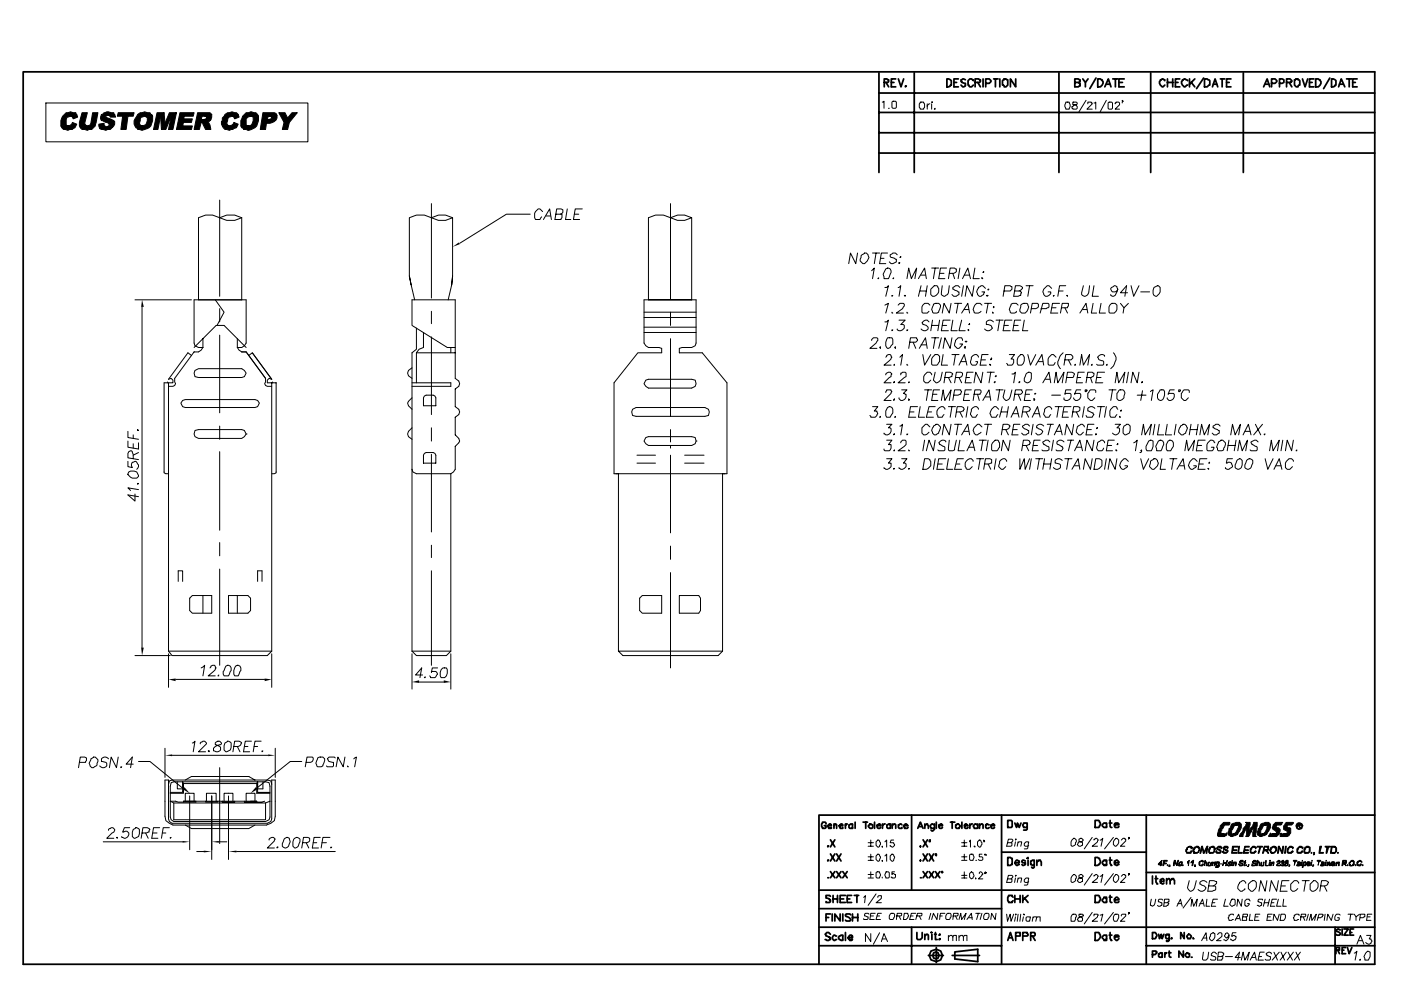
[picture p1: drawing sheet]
<svg xmlns="http://www.w3.org/2000/svg" width="420mm" height="297mm" viewBox="0 0 420 297" stroke-linecap="round" stroke-linejoin="round" font-family="sans-serif">
<g fill="none" stroke="#000" stroke-width=".53">
<path d="M7 21.5h405.3v267.5h-405.3zM263.6 39.8h148.7M263.6 33.7h148.7M263.6 27.9h148.7M263.6 21.8v29.9M265.2 24.7h1l.3-.3v-.5l-.5-.2h-.8v2.3M265.7 24.7l.8 1.3M267.3 24.7h.8M268.6 23.7h-1.3v2.3h1.3M269.4 23.7l.8 2.3 .8-2.3M271.5 25.8v.2l.3-.2M274.2 21.8v29.9"/>
<path d="M284 23.7h.5l.8 .5v1.3l-.8 .5h-.5zM286.1 24.7h.8M287.4 23.7h-1.3v2.3h1.3M289.5 23.9l-.5-.2-.8 .2v.5h.3v.3l1 .3v.8l-.8 .2-.5-.5M291.9 24.2v-.3l-.5-.2h-.5l-.6 .5v1.3h.3l.3 .5h.5l.5-.5M292.4 24.7h1.4l.2-.3v-.5l-.5-.2h-1.1v2.3M293.2 24.7l.8 1.3M294.8 23.7v2.3M295.6 25h1.1l.5-.8-.5-.5h-1.1v2.3M298 23.7h1.3M298.5 23.7v2.3M299.8 23.7v2.3"/>
<path d="M300.6 24.2l.6-.3v-.2l1 .2v1.6l-.5 .5h-.5v-.2l-.6-.3zM304.6 23.7v2.3l-1.6-2.3v2.3M317.6 21.8v29.9M322.3 24.7h1.4l.2-.3v-.5l-.5-.2h-1.1v2.3h1.1l.5-.2v-.8l-.5-.3M324.7 23.7l.8 1 .8-1M325.5 24.7v1.3M328.7 23.4l-1.9 3.2M329.2 23.7h.8l.5 .2 .3 .5a1.38 1.38 0 0 1-1.6 1.6zM331.3 26l1.1-2.3 .8 2.3M331.9 25.2h1M333.7 23.7h1.6M334.5 23.7v2.3"/>
<path d="M335.6 24.7h1M337.2 23.7h-1.6v2.3h1.6M345.1 21.8v29.9M349.3 24.2v-.3l-.8-.2-.5 .2-.3 .5a1.42 1.42 0 0 0 1.1 1.6l.5-.5M350.1 24.7h1.6M350.1 23.7v2.3M351.7 23.7v2.3M352.5 24.7h.8M353.8 23.7h-1.3v2.3h1.3M356.2 24.2l-1.1-.5-.5 .2-.2 .5a1.42 1.42 0 0 0 1 1.6l.8-.5M356.7 23.7v2.3M357.3 24.7l1 1.3"/>
<path d="M358.3 23.7l-1.6 1.5M361 23.4l-2.2 3.2M361.2 23.7h.8l.8 .5v1.3l-.8 .5h-.8zM363.6 26l.8-2.3 .8 2.3M363.9 25.2h1M366 23.7h1.3M366.5 23.7v2.3M367.8 24.7h.8M369.2 23.7h-1.4v2.3h1.4M372.9 21.8v29.9M379 26l1-2.3 .8 2.3M379.5 25.2h1"/>
<path d="M381.3 25h1.1l.5-.8-.5-.5h-1.1v2.3M383.7 25h.8l.5-.3v-.8l-.5-.2h-.8v2.3M385.8 24.7h1.4l.2-.5-.5-.5h-1.1v2.3M386.6 24.7l.8 1.3M388.2 23.9l1.1-.2v.2l.5 .3v1.3h-.3l-.2 .5h-.6l-.5-.5zM390.6 23.7l.8 2.3 .8-2.3M392.7 24.7h.8M394 23.7h-1.3v2.3h1.3M394.6 23.7h.8l.5 .2 .3 .5a1.38 1.38 0 0 1-1.6 1.6zM398.8 23.4l-1.9 3.2M399.3 23.7h.6l.8 .5v1.3l-.8 .5h-.6zM401.4 26l.8-2.3 1.1 2.3"/>
<path d="M401.7 25.2h1.1M403.8 23.7h1.6M404.6 23.7v2.3M405.7 24.7h.8M407 23.7h-1.3v2.3h1.3M263.6 45.9h148.7M247.7 247l-.2-.6h-.8l-.3 .6v.8l.3 .5h.8l.2-.3v-.5h-.5M248.3 257.8v.3l.2-.3M248.3 253.6v.2l.2-.2M248.3 247.5h1l-.3-.5-.7 .5v.3l.2 .5h.8v-.3M249 256l1.4 2.1M249 251.7l1.4 2.1"/>
<path d="M250.1 247.5l.3-.5 .5 .2v1.1M250.1 247v1.3M250.4 256l-1.4 2.1M250.4 251.7l-1.4 2.1M250.9 256l1.3 2.1M251.7 247.5h1.1l-.3-.5-.8 .5v.3l.3 .5h.8v-.3M252.2 256l-1.3 2.1M253.5 247v1.3M254.1 247l-.6 .2v.3M255.7 247.2l-.3-.2-.8 .2v.8l.3 .3h.8v-.3M255.7 247v1.3M256.5 246.4v1.9"/>
<path d="M258.8 246.4h1.4M259.6 246.4v1.9M260.4 247.5l.8-.5 .5 .2v.8l-.2 .3h-.5zM262.3 246.4v1.9M263.1 247.5h1l-.2-.5-.8 .2v.8l.2 .3h.6l.2-.3M264.7 247v1.3M265.5 247l-.8 .5M267 247.2h-.2v-.2l-.8 .2v.8l.2 .3h.6l.2-.3M267 247v1.3M267.6 247.5l.8-.5 .2 .2v1.1M267.6 247v1.3M270.5 247.2l-.3-.2-.8 .2v.8l.3 .3h.8v-.3"/>
<path d="M271 247.5h1.3l-.5-.5h-.3l-.5 .8 .3 .5h.8l.2-.3M273.4 244.3v22.5M275.2 248.3l.8-1.9 .8 1.9M275.5 247.8h1.1M276 257.8v.3v-.3M276 253.6v.2v-.2M276.8 256l1.4 2.1M276.8 251.7l1.4 2.1M277.4 247.5l.8-.5 .2 .5v.8M277.4 247v1.3M278.2 256l-1.4 2.1M278.2 251.7l-1.4 2.1"/>
<path d="M278.7 256l1.3 2.1M278.9 251.7v.6h-.2zM280 256l-1.3 2.1M280.3 247v1.5l-.6 .6-.5-.3M280.3 247.2l-.8-.2-.6 .5 .3 .8h.8l.3-.3M280.5 256h.3v.5zM280.8 246.4v1.9M281.6 247.5h1l-.2-.5-.8 .2v.8l.3 .3h.5l.2-.3M285 246.4h1.4M285.6 246.4v1.9M286.6 247.2l.8-.2 .5 .5-.2 .8h-.8l-.3-.3zM288.5 246.4v1.9"/>
<path d="M289.3 247.5h1l-.5-.5-.5 .2v.8l.2 .3h.6l.2-.3M290.9 247v1.3M291.6 247l-.7 .2v.3M293.2 247.2l-.8-.2-.5 .5 .3 .8h.8l.2-.3M293.2 247v1.3M293.8 247.5l.8-.5 .2 .2v1.1M293.8 247v1.3M296.7 247.2l-.6-.2-.5 .2v.8l.3 .3h.5l.3-.3M297.2 247.5h1.1l-.3-.5-.8 .2v.8l.3 .3h.5l.3-.3M300.4 255.4h43.4M300.4 244.3v44.7M302.2 257h.8l.6 .3v1.8l-.6 .3h-.8z"/>
<path d="M302.2 245.9h1.1l.3 .3v1.6l-.3 .2h-1.1zM304.3 258.6h1.4v-.5l-.6-.3h-.2l-.6 .8 .6 .8 .8-.3M304.3 246.7l.6 1.3 .2-1.3 .6 1.3 .5-1.3M307.5 258.1l-.8-.3-.2 .5 .2 .3h.8v.5l-.5 .3-.5-.3M308 246.7v1.8l-.2 .3h-.8M308 247l-.2-.3h-.8l-.3 .5 .3 .8h.8l.2-.2M308.3 257v.3h-.3zM308.3 257.8v1.6M310.2 257.8v2.1l-.3 .3-.5-.3M310.2 258.1l-.3-.3-.8 .3v1l.5 .3 .6-.3M311 258.3l.5-.2v-.3h.5l.3 .5v1.1M311 257.8v1.6"/>
<path d="M328.4 245.9h1.1l.5 .8v.5l-.5 .8h-1.1zM328.4 257h.8l.5 .3a1.72 1.72 0 0 1 0 1.8l-.5 .3h-.8zM331.9 247l-.3-.3h-.5l-.6 .5 .6 .8h.5l.3-.2M331.9 258.1h-.3v-.3h-.5l-.6 .8 .6 .8h.5v-.3h.3M331.9 246.7v1.3M331.9 257.8v1.6M332.7 246.7h.7M332.7 257.8h.7M332.9 245.9v1.9l.5 .2M332.9 257v1.9l.3 .5h.2M334.2 247.2h1.4l-.3-.5h-.8l-.3 .3v.8l.3 .2h.8l.3-.2M334.2 258.6h1.4l-.6-.8-.8 .3v1l.6 .3 .8-.3"/>
<path d="M343.8 244.3v44.7M389 247l.5-.3 .8 .3 .3 .5-.3 .8-.8 .2-.5-.2-.3-.8zM412.3 244.3h-166.7v44.7M245.6 266.8h98.2M245.6 277.9h166.7M245.6 272.4h54.8M247.7 275h.8M248.3 263.1h.2M249 273.9h-1.3v2.2M249 268.7l-.2-.3h-1.1v.8l1.3 .5v.5l-.2 .3h-1.1v-.3M249 261.2l1.4 1.9M249.6 273.9v2.2"/>
<path d="M249.8 268.4v2.1M249.8 269.4h1.4M250.4 261.2l-1.4 1.9M250.9 261.2l1.3 1.9M251.2 268.4v2.1M252 273.9v2.2l-1.6-2.2v2.2M252 269.4h1M252.2 261.2l-1.3 1.9M252.8 261.2l1.3 1.9M252.8 273.9v2.2M253.5 268.4h-1.5v2.1h1.5M253.5 279.5v2.4"/>
<path d="M254.1 261.2l-1.3 1.9M254.1 269.4h.8M255.1 274.2l-.2-.3h-1.1l-.3 .3 .3 .5a1.38 1.38 0 0 1 1.3 1.1l-.2 .3h-1.1l-.3-.3M255.4 268.4h-1.3v2.1h1.3M255.7 275h1.5M255.7 273.9v2.2M256.2 268.4h1.3M257 268.4v2.1M257.2 273.9v2.2M273.4 277.9v11.1M275 279.5v1.9l.2 .2h.8l.6-.5v-1.6M276 263.1h.3"/>
<path d="M276.8 261.2l1.4 1.9M278.2 261.2l-1.4 1.9M278.7 261.2l1.3 1.9M279.2 279.5h.3h-.3M280 261.2l-1.3 1.9M280.5 279.5v2.1h.6M280.5 261.2l1.4 1.9M281.9 261.2l-1.4 1.9M282.4 261.2h.2v.3h-.2zM303.8 268.9l-.2-.5h-1.1l-.3 .5v1.1l.3 .5h1.1l.2-.5M304.3 269.4h1.6M304.3 268.4v2.1"/>
<path d="M305.9 268.4v2.1M306.7 268.4v2.1M307.3 269.2l1 1.3M308.3 268.4l-1.6 1.3M328.4 268.4h1.1l.5 .8v.5l-.5 .8h-1.1zM328.4 279.5h1.1l.5 .8a1.38 1.38 0 0 1-1.6 1.6zM331.9 269.4l-.3-.5h-.5l-.6 .8 .6 .8h.5l.3-.3M331.9 268.9v1.6M332.7 268.9h.7M332.9 268.4v1.8l.5 .3M332.9 279.5v1.9l.3 .5h.2M334.2 269.7h1.4l-.6-.8-.8 .5v.8l.3 .3h.8l.3-.3"/>
<path d="M343.8 261.5h68.5M345.6 279.5h.8l.5 .8-.5 1.1h-.8zM345.6 262.6v2.4M346.4 263.4h.8M346.7 262.6v1.8l.2 .6h.3M348 264.2h1.1v-.6l-.3-.2-.8 .2v1.1l.5 .3 .6-.3M349.9 263.9l.7-.5 .3 .2v1.4M349.9 263.4v1.6M350.9 263.9l.5-.3v-.2h.6l.2 .5v1.1M355.1 279.5v1.9l-1-1.9v1.9M400.4 277.9v11.1M402 278.7l-.6-.3-.7 .3 .2 .5 1.1 .6-.3 .5h-.8l-.2-.3"/>
<path d="M402.5 278.4v1.9M403 278.4h1.4l-1.4 1.9h1.4M404.9 279.5h.5M405.9 278.4h-1v1.9h1M245.6 283.5h54.8M249 280l-.5-.5h-.5l-.5 .5 .2 .6 1.3 .5v.5l-.5 .3-1-.3M250.9 280.6l-.8-.3-.5 .8 .5 .8 .8-.3M252.8 280.6l-.6-.3-.5 .3-.3 .5 .3 .5 .5 .3 .6-.3M252.8 280.3v1.6M254.3 281.1h1.4v-.5h-.3v-.3h-.5l-.6 .8 .6 .8h.5v-.3h.3M277.4 280.6l.8-.6 .2 .3v1.3M277.4 280v1.6"/>
<path d="M278.4 286.4h4.5M279.2 285.1l1.6-.6 1.3 .6 .5 1.3-.5 1.3-1.3 .5-1.6-.5-.5-1.3zM279.5 280v1.6M280 285.6l.8-.3 .5 .3 .3 .8-.3 .8-.5 .2-.8-.2-.3-.8zM280.3 280h.5M280.8 284v4.5M281.6 280.3l.3-.3v.3zM281.6 281.6l.3-.2v.2zM285.6 286.4h8.2M286.4 285.3l6.8-.8v3.7l-6.8-.8zM302.2 281.9l.8-2.4 .8 2.4M302.5 281.1h1.1"/>
<path d="M304.6 280.6h1.3v-1.1h-1.3v2.4M306.7 280.6h1.3l.3-.3-.3-.8h-1.3v2.4M309.1 280.6h1.1l.2-.3v-.5l-.2-.3h-1.1v2.4M309.6 280.6l.8 1.3M331.9 280.6l-.3-.3h-.5l-.6 .5 .6 1.1h.5l.3-.5M331.9 280.3v1.6M332.7 280.3h.7M334.2 280.8h1.4l-.3-.5h-.8l-.3 .3v.8l.6 .5 .8-.5M343.8 283.5h68.5M345.6 286.1h.8l.5-.8h-.2v-.2h-1.1v1.8M347.5 280l.2 1.4 .6-1.4 .2 1.4 .6-1.4M348.5 285.9l-.2-.3-.8 .3v.7l.2 .3h.8v-.3"/>
<path d="M348.5 285.6v1.3M349.3 285.6v1.3M349.9 285.6l-.6 .3v.2M350.4 285.6h.8M350.6 285.1v1.5l.6 .3M350.6 280v1.9h-.2v.2h-.5v-.2M350.6 280.3h-.2v-.3h-.5v.3h-.3v.8l.3 .3h.5l.2-.3M351.4 281.1l-.2 .3h.2M354.9 285.1v1.8l-1.3-1.8v1.8M355.4 286.1l.8-.5 .5 .3v.7l-.2 .3h-.6zM356.5 280l.8 .6-.3 .8h-.8l-.3-.6zM357.3 286.9h.2"/>
<path d="M357.8 281.1v.3h.3M400.7 284.8h1v-.8h-1v1.9M401.2 284.8l.5 1.1M402.5 284.8h.5M403.6 284h-1.1v1.9h1.1M404.1 284l.5 1.9 .8-1.9"/>
</g>
<g fill="none" stroke="#000" stroke-width=".3">
<path d="M13.8 30.9h78.5v11.6h-78.5zM264.6 30.6l.5-.3v2.2M266.4 32.5h.3M267.5 30.6a.94 .94 0 0 1 1.3 0v1.6l-.2 .3h-.8l-.3-.3zM276 30.6h1l.3 .5v1.1l-.3 .5h-1l-.3-.5v-1.1zM278.1 31.1v1.6M278.9 31.1l-.8 .6v.2M279.4 30.6h.3h-.3M279.4 31.1v1.6M280.5 32.5l-.3 .2h.3M319.6 30.6h1.1a2.13 2.13 0 0 1 0 2.1h-1.1a2.13 2.13 0 0 1 0-2.1zM321.7 30.6v.8h.8l.6 .5v.6l-.3 .2h-1.1v-.2h-.2v-.6l1.6-.8-.3-.5z"/>
<path d="M325.7 30.1l-2.1 3.4M326.2 31.1v-.5h1.1v.3h.3v.2l-1.6 1.6h1.6M328.1 30.9l.5-.3v2.1M331.8 30.1l-1.9 3.4M332.6 30.6h.8l.2 .3v1.6l-.2 .2h-.8l-.3-.2v-1.6zM334.4 31.1l.3-.5h.8l.3 .3v.5l-1.4 1.3h1.4M336.8 30.3h-.3v-.2l.3 .2-.3 .6M65.9 60v28.8M65.9 65.3l-2.1-.8h-2.2l-2.1 .8v24.6M65.9 65.3l2.1-.8h2.4l2.1 .8M65.9 65.3l2.1 .8h2.4l2.1-.8M72.5 65.3v24.6"/>
<path d="M129.4 65.3l2.1 .8h2.1l2.1-.8v17.4M129.4 61v28.3M135.7 65.3l-2.1-.8h-2.1l-2.1 .8-2.1-.8h-2.4l-2.1 .8v17.4M159 64.2h-7.1l-14.1 8.7M162.7 63.4l-.8-.8h-.5a2.25 2.25 0 0 0-.8 3.2h1.3l.6-.8M163 65.8l1.8-3.2 .6 3.2M163.8 64.7h1.3M166.7 64.2h1.3l.5-.3 .3-.2v-.8l-.5-.3h-1.3l-.6 3.2h1.9l.2-.5v-1.1h-.5M170.1 62.6l-.5 3.2h1.6M172.2 64.2h1.4M174.6 62.6h-2.1l-.5 3.2h1.8M201.1 65.3l2.1 .8h2.1l2.1-.8-2.1-.8h-2.1l-2.1 .8-2.1-.8h-2.4l-2.1 .8v24.6"/>
<path d="M201.1 61v28.6M207.4 65.3v24.6M257.2 75.8l-.6 3.2-1.5-3.2-.6 3.2M258.2 76.6l1.1-.8a1.32 1.32 0 0 1 1.3 1.4l-.5 1-.8 .8h-.5l-.8-.8zM261.7 75.8h2.1M262.7 75.8l-.5 3.2M264.1 77.4h1M266.2 75.8h-1.9l-.5 3.2h1.8M269.1 76.4l-.5-.6h-.8l-.8 .6v.5l.2 .3 1.6 .5v.8l-1 .5h-.6l-.5-.5M269.6 78.8h.3l-.3 .2zM270.1 76.9v.3h-.2zM40.5 89.9h16.9"/>
<path d="M42.6 92v102.1M64.6 89.9l2.6 3.7-2.1 3.9M65.9 92.5v4M123.3 85.4l-.5-2.7 1.6 7.2M124.9 98.3v6.4l-1.3 1v89.5M127 99.7v4.5l-1.3 .5-.8 1M129.4 93.3v3.7M135.5 85.4l.2-2.7-.2 2.7-1.1 4.5M193.1 89.9h15.7v12.9l-.3 .8-1.1 .6h-2.9l-.8 .2v1.3h6.9l7.4 9v27.3h-33.9v-27.3l7.2-9h7.1v-1.3l-.8-.2h-3.1l-.8-.6-.6-.8zM193.1 93.6h15.7M193.1 95.2h15.7M193.1 98.1h15.7"/>
<path d="M193.1 99.7h15.7M201.1 93.6v3.9M261.4 81.1l.8-.8-.5 3.2M263.5 83.3l-.2 .2h.2M265.4 86.2h.5l.5-.6-.8 3.2M265.4 91.5l1-.6-.8 2.9M265.4 96.5h.5l.5-.5-.8 3.1M265.6 80.6l.8-.3a1.12 1.12 0 0 1 .6 1.9l-.6 1.3h-1.3l-.3-1.3zM267.5 88.5v.3l.3-.3M267.5 93.6v.2h.3M267.5 98.9v.2l.3-.2M268 83.3l-.2 .2h.2"/>
<path d="M269.3 86.2l.8-.6-.5 3.2M269.3 91.5l.6-.6h1l.3 .3v.5l-.5 .8-1.9 1.3h2.1M269.6 96h1.9l-1.4 1.3h.8l.3 .2a1.34 1.34 0 0 1-.6 1.4 1.34 1.34 0 0 1-1.5 0v-.3M271.2 88.5h.3v.3zM272 93.6v.2h.3M272 98.9v.2l.3-.2M272 83.5l.5-3.2 .8 3.2 1.6-3.2-.5 3.2M275.4 83.5l1.9-3.2 .5 3.2M276 87.2h1.8M276.2 85.6l-.8 3.2M276.2 82.5h1.3M278.1 85.6l-.6 3.2"/>
<path d="M278.6 96.5l-.5-.5h-.6l-1 .7 .3 .6 1 .2 .5 .6v.5a1.28 1.28 0 0 1-2.1 0M278.9 91.5l-.6-.6h-1l-.8 1.1v1.6l.3 .2h1.3l.5-.5M279.1 86.7l1.1-1.1h.8a1.83 1.83 0 0 1 .4 2.1 1.83 1.83 0 0 1-1.7 1.1l-.6-.5zM279.4 97.5h2.1M279.4 80.3h2.1M279.7 96l-.6 3.1M279.9 91.2a1.65 1.65 0 0 1 2.1 .3l-.5 2.1-.5 .2h-1.1l-.2-.2a1.65 1.65 0 0 1 .2-2.1zM280.5 80.3l-.6 3.2M281.8 96l-.5 3.1M281.8 81.9h1.3M282.6 85.6l-.3 2.7 .8 .5 1.1-.5 .2-.5 .3-2.2M282.6 97.5h1.3"/>
<path d="M283.9 80.3h-1.9l-.5 3.2h1.9M284.7 81.9h1.3l.5-.2 .3-.3v-.8l-.5-.3h-1.3l-.6 3.2M285 96h-2.2l-.5 3.1h2.1M285.2 90.9l-.5 2.9-1.6-2.9-.5 2.9M285.8 96l-.6 3.1h1.9M285.8 81.9l.5 1.6M286.3 90.9h2.1M287.3 90.9l-.5 2.9M287.9 86.2l-.6-.6h-.8l-.7 .6v.5l1.8 .8v.8l-.8 .5h-.8l-.5-.5M287.9 80.3l-.6 3.2M288.4 93.8l1.8-2.9 .6 2.9M288.4 96l-.8 3.1h1.9"/>
<path d="M288.7 83.5l1.5-3.2 .8 3.2M288.9 85.6l-.5 3.2M289.2 92.8h1.3M289.2 82.5h1.6M290.2 98.9h.3v.2zM290.8 97v.3h-.3zM292.1 85.6l-.5 3.2-1.6-3.2-.5 3.2M292.4 80.3l-.6 3.2h1.9M294.5 91.5l-.5-.6a1.84 1.84 0 0 0-2.2 1.9l.6 1h1l.8-.5M294.5 83.3l.2 .2h-.2zM294.7 81.7l.3-.3v.3zM295.3 90.9h2.1"/>
<path d="M295.5 86.4l-.8-.8h-.5a1.88 1.88 0 0 0-.5 3.2h.5l.8-.5 .3-.8h-.8M295.8 88.5h.5l-.2 .3zM296.3 86.7h.3l-.3 .3zM296.3 90.9l-.5 2.9M297.7 93.6l.2 .2h-.2zM297.9 92h.3l-.3 .3zM297.9 96.5a1.28 1.28 0 0 0-2.1 0v.8h.5a1.41 1.41 0 0 1 1.4 1 1.4 1.4 0 0 1-2.4 .3M298.7 96h2.1M299.8 96l-.6 3.1M301.1 87.2h1.8l.6-.5v-.8l-.6-.3h-1.5l-.6 3.2M301.1 97.5h1.3M303.5 96h-2.1l-.6 3.1h2.1"/>
<path d="M304 97.5h1.3M304.3 87.2h1.3l.5-.2 .6-.8-.8-.6h-1.4l-.5 3.2h1.3l.8-.3v-.5l.3-.2-.3-.6h-.5M305.3 91.5l-.5-.6h-1.1l-.5 .3v.3a1.59 1.59 0 0 0 0 2.3h1.1l.5-.2v-.3M306.1 91.5a1.51 1.51 0 0 1 2.1-.3 1.65 1.65 0 0 1-.2 2.1l-.6 .5h-1l-.5-.5zM306.1 96h-1.8l-.6 3.1h1.9M307.2 96l-.5 3.1h1.5M307.7 85.6h2.1M308.8 85.6l-.6 3.2M309.3 92.5h1.3l.5-.2 .3-.3v-.8l-.3-.3h-1.5l-.6 2.9M312.2 92.5h1.6l.5-.2 .3-.3v-.8l-.3-.3h-1.6l-.8 2.9M315.4 86.4l-.8-.8h-.5l-1.1 1.1-.3 .8a1.21 1.21 0 0 0 1.9 1l.5-.5v-.5h-.8M315.4 92.3h1.3"/>
<path d="M315.9 88.5v.3l.3-.3M317.5 87.2h1.3M317.8 90.9h-2.2l-.5 2.9h2.1M318.3 92.3h1.8l.3-.6v-.8h-1.8l-.6 2.9M319.4 92.3l.7 1.5M319.6 85.6h-1.8l-.6 3.2M319.9 88.5h.2v.3zM323.8 93.8l1.9-2.9 .5 2.9M324.6 92.8h1.4M324.9 85.6l-.5 2.7a1.15 1.15 0 0 0 1.2 .5 1.15 1.15 0 0 0 .9-1l.3-2.2M327.8 90.9l-.5 2.9h1.6M328.1 85.6l-.5 3.2h1.8"/>
<path d="M330.2 90.9l-.5 2.9h1.8M332.8 91.5l.6-.6h1l.6 .6v1.3l-.8 1h-1.4l-.2-.2v-1.6zM335.2 86.7l-.2 .5-.6 .3h-.8l-.2-.3-.3-.8 1.3-.8a1.36 1.36 0 0 1 .6 1.9l-.6 1-.5 .3-.8-.3v-.2M336 90.9l1.1 1.4 1.3-1.4M337.1 92.3l-.3 1.5M338.1 87.8h-2.1l1.9-2.2-.6 3.2M339.2 85.6l.8 3.2 1.6-3.2M342.1 87.5h2.7M346.1 86.2l1-.6 .8 .6v1.3l-1 1.3-.8-.3-.3-.5zM50.3 114.5v.2M50.5 114.7v80.5l1.1 1.3h28.6l1.3-1.3M57.4 106.5l-1-.8-5.9 8 .8-.3 .6 .5v.8h-2.7v27l.5 .3h.8"/>
<path d="M58.2 104.2l6.6-6.7h2.4l6.6 6.7M58.5 111l1-.5h13l.8 .5 .5 .8-.5 1.1-.8 .3h-13l-1-.3-.3-1.1zM60.9 104.2l-.6 .8-.8 .5h-1.3l-5.8 7.9v1.1l.3 .5-.3 .5-.5 .3h-1.4M60.9 104.2h-1.4l-1-.6-.3-.8v-12.9h15.6v12.9l-.5 .8-.8 .6h-1.3M60.9 101.5v2.7M65.9 100.5v23.2M71.2 104.2l.5 .8 .8 .5M71.2 101.5v2.7M72.5 105.5h1.3l5.8 7.9M74.6 106.5l1.1-.8 5.8 8M75.7 105.7l5.8 8M79.6 113.4v1.1l-.2 .5 .2 .5 .6 .3h1.3"/>
<path d="M81.5 113.7l-.8-.3-.5 .5v.8h2.6v27l-.5 .3h-.8M81.5 114.7v80.5M81.8 114.5v.2M123.6 110.2l-1.1 .8-.3 .8 .3 .8 1.1 .8M123.6 119.2l-1.4 1.6 .3 .8 1.1 1.1M123.6 114.7h11.6v1.1h-11.6M124.9 105.7h11.6M124.9 105.7v9M127.3 118.7l.5-.3h2.1l.5 .3 .3 .5v2.4h-3.7v-2.4zM129.4 101v23.3M135.2 104.2v1.5M136.5 104.2h-2.4l-10.5-6.7v-7.6h12.9v23.5l1.1 .8 .2 .8-.2 .8-1.1 .8v5.3l1.1 .8 .2 .8-.2 .8-1.1 .8v5.3l1.1 1 .2 .8-1.3 1.6v6.9l-.5 .8-.8 .5"/>
<path d="M193.7 113.9l.8-.2h12.9l1.1 .2 .3 1.1-.3 .8-1.1 .5h-12.9l-.8-.5-.6-.8zM201.1 101.5v23.3M261.4 102l.5-.8h1.1l.3 .3v.5l-.6 .8-1.8 1.6h2.1M264.1 103.9l-.3 .3 .3 .2v-.2M265.6 117.7l.3-.8h1.3l.3 .5-.3 .5-2.1 2.1h2.1M265.6 112.4a1.02 1.02 0 0 1 1.4-.8l.5 .5-.3 .3v.5l-2.1 1.8h2.1M265.6 107.1l.3-.6 .5-.2h.6l.5 .8a4.4 4.4 0 0 1-2.4 2.3h2.1M266.2 101.2h1.3l.3 .6v1.3l-.8 1.1-.8 .2a2.2 2.2 0 0 1 0-3.2zM268 114.5h.3l-.3 .2zM268.3 119.5l-.3 .5 .3-.2M268.3 109.2l-.3 .2h.3M268.6 103.9l-.3 .3 .3 .2v-.2"/>
<path d="M269.9 107.1l.8-.8-.6 3.1M270.1 112.4v-.6l.6-.2h.8l.2 .2v1.1l-2.4 1.8h2.2M270.4 116.9h1.6l-1.1 1 .8 .3a1.46 1.46 0 0 1-1.6 1.8l-.5-.8M272 109.2v.2h.3M272.5 119.5v.5l.3-.2M272.5 114.5v.2l.3-.2M272.8 102.6h1.8l.6-.8-.3-.6h-1.9l-.5 3.2M273.8 102.6l.8 1.8M275.7 104.4l1.8-3.2 .6 3.2M276.2 103.4h1.6M276.8 106.3l.5 3.1 1.8-3.1M277.3 116.9h2.1"/>
<path d="M278.3 116.9l-.5 3.1M279.4 112.4l-.5-.8h-.8l-1.1 1.3v1.3l.5 .5h.8l.8-.8M279.4 101.2h2.1M279.7 118.2h1.3M280.5 111.6l-.6 2.3 .8 .8 .8-.2 .5-.6 .6-2.3M280.5 106.3h.8l.5 .5a3.2 3.2 0 0 1-.8 2.6h-1.3l-.3-.2v-1.6zM280.5 101.2l-.6 3.2M281.8 116.9h-1.9l-.5 3.1h1.9M282.3 101.2l-.8 3.2M282.8 106.3l-.5 3.1h1.9M283.4 113.2h1.3l.8-.3v-.5l.3-.3-.8-.5h-1.4l-.5 3.1M284.4 113.2l.8 1.5"/>
<path d="M285.5 101.2l-.5 3.2-1.6-3.2-.6 3.2M285.5 106.3h2.1M286 118.4h1.3l.8-.2 .3-.8-.3-.5h-1.8l-.5 3.1M286.5 113.2h1.4l.5-.3 .3-1.1-.6-.2h-1.3l-.5 3.1M286.5 106.3l-.5 3.1M287.6 109.4l1.6-3.1 .8 3.1M287.6 113.2l.8 1.5M288.1 108.4h1.6M288.7 102l-.3-.8h-1.1a3 3 0 0 0-1 2.4l.8 .8h.5l1.1-1.3h-.8M289.2 104.2l.3-.3v.5zM289.2 118.2h1.3M289.5 102.3h.5l-.3 .3z"/>
<path d="M289.7 113.2h1.1M291.3 116.9h-1.8l-.6 3.1h1.9M291.8 111.6h-1.8l-.5 3.1h1.8M292.1 118.2h1.9l.2-1.1-.2-.2h-1.6l-.6 3.1M293.2 118.2l.5 1.8M293.4 107.1l-.5-.8a1.36 1.36 0 0 0-1.6 1.3l-.3 1.1 .6 .7h1l.6-.7v-.3h-.6M294.2 107.9h1.3M294.7 111.6l-.5 3.1-1.6-3.1-.5 3.1M295.5 119h1.4M296.1 111.6h2.1M296.3 106.3h-1.8l-.5 3.1h1.8M296.9 109.2l.2 .2h-.2z"/>
<path d="M297.1 107.6l.3-.3-.3 .6zM297.1 111.6l-.5 3.1M298.2 114.5h.2l-.2 .2zM298.7 112.6v.3h-.3zM298.7 116.9h2.1M299.8 116.9l-.6 3.1M301.4 116.9l-.6 2.1 .8 1a1.38 1.38 0 0 0 1.3-1l.6-2.1M302.7 106.3h1.6l-1.1 1.3h.5l.3 .3v.8l-.5 .7h-1.3l-.3-.5M303.5 112.1h.5l.5-.5-.5 3.1M304.3 118.2h1.8l.6-.8-.3-.5h-1.9l-.5 3.1M305.3 118.2l.8 1.8M305.6 114.5h.3l-.3 .2z"/>
<path d="M306.1 106.3h.6a2.02 2.02 0 0 1-.3 3.1h-1.1a2.39 2.39 0 0 1 .8-3.1zM307.4 118.2h1.4M307.7 112.1a1.02 1.02 0 0 1 1.6-.3v1.6l-.3 .8a1.07 1.07 0 0 1-1.8 0v-.8zM308.2 106.3l.8 3.1 1.6-3.1M309.6 116.9h-1.9l-.5 3.1h1.8M310.1 119.5l.3 .3-.3 .2zM310.4 117.9h.2l-.2 .3zM310.6 109.4l1.9-3.1 .5 3.1M311.4 108.4h1.3M312.7 114.7l1.9-3.1 .5 3.1M313.5 113.7h1.4M315.4 118.4h2.6"/>
<path d="M316.2 114.7l.5-3.1 .5 3.1 1.9-3.1-.5 3.1M316.7 107.1l-.8-.8h-.5l-1.1 1.3v1.6l.3 .2h1.3l.5-.7M318.8 105.7a4.5 4.5 0 0 0-1.6 3.5l.8 1.3M319.4 107.9h1.8l.5-.6v-.5l-.5-.5h-1.6l-.5 3.1M319.9 113.2h1.8l.6-1.1-.8-.5h-1.4l-.5 3.1M320.4 107.9l.8 1.5M321.2 116.9h-1.6l-.2 1.3 .2-.3h1.3l.3 .3a1.39 1.39 0 0 1-.5 1.5 1.39 1.39 0 0 1-1.6 .1v-.6M322.5 109.2l-.2 .2h.2M323.1 113.2h1M323.8 109.4l.6-3.1 .5 3.1 1.9-3.1-.6 3.1M324.1 116.9h-1.3l-.5 1.3 .2-.3h1.3l.3 .3a1.46 1.46 0 0 1-1.6 1.8l-.5-.8M325.2 111.6h-1.9l-.5 3.1h1.8"/>
<path d="M325.4 116.9h.6v.2l-.6 .3zM326 113.2h1.3l.5-.3 .3-1.1-.5-.2h-1.4l-.5 3.1M327 113.2l.6 1.5M327.6 109.2l-.3 .2h.3M328.6 117.7v-.6l-.3-.2h-1.3a3.1 3.1 0 0 0-.8 2.3l.8 .8h.6l.7-.8M328.9 113.2h1.3M331.3 111.6h-2.2l-.5 3.1h2.1M331.3 106.8v-.3a1.41 1.41 0 0 0-2.2 .6 1.44 1.44 0 0 0 1.6 1l.3 .3v.8l-.3 .2h-1.6l-.2-.2M332.1 109.2l-.3 .2h.3M332.6 116.9h2.1M333.6 116.9l-.5 3.1M333.9 105.7l.3 .3a2.59 2.59 0 0 1 0 3.2l-1.1 1.3"/>
<path d="M334.4 114.7l.6-3.1 .5 3.1 1.8-3.1-.5 3.1M335.5 117.1l.3-.2h1l.3 .2 .2 .6-.2 1a1.36 1.36 0 0 1-1.6 1.3l-.5-.5v-1.6zM338.4 111.6l-.5 3.1M341 118.4h2.7M341.6 111.6l-.6 3.1-1.3-3.1-.5 3.1M342.4 114.5h.2l-.2 .2zM342.6 117.1l-.5 2.9M345 117.4l.8-.5-.5 3.1M347.9 116.9h1.1a2.39 2.39 0 0 1-.8 3.1l-.8-.2-.3-.6v-1zM352.2 116.9h-1.4l-.5 1.3 .3-.3h1.3l.3 .3a1.46 1.46 0 0 1-1.6 1.8l-.6-.8M353.5 116.9h.5v.2l-.5 .3zM356.7 117.7v-.6l-.3-.2h-1.3a3.1 3.1 0 0 0-.8 2.3l.8 .8h.5l.8-.8"/>
<path d="M38.4 138.3v1.6l1.3 .2-.3-1 .3-.5 .8-.3 .5 .3 .3 .5a1.02 1.02 0 0 1-.3 1.6M38.4 132.2v1.9l3.1 .5v-1.9M38.4 129.3v1.8l3.1 .6M40 137.5v-1.3l-.3-.8-.5-.3-.6 .3-.2 .5v1.3l3.1 .6M40 130.4v1M40 133v1.3M41.3 128.8l.2 .2h-.2zM41.5 135.6l-1.5 .8M54.8 120l.8-.2h20.9l.8 .2 .5 .8-.5 1.1-.8 .2h-20.9l-.8-.2-.6-1.1zM58.5 129l1-.2h13l.8 .2 .5 1.1-.5 .8-.8 .5h-13l-1-.5-.3-.8zM65.9 127.7v4M65.9 135.4v23.5"/>
<path d="M73.8 130.1h.3M123.6 128.2l-1.1 1.1-.3 .8 .3 .8 1.1 .8M127.3 135.9l.5-.3h2.1l.5 .3 .3 .5v2.4h-3.7v-2.4zM129.4 128.2v4M129.4 136.2v23.3M189.7 122.7l1.1-.6h20.6l1.1 .6 .2 .8-.2 1-1.1 .3h-20.6l-1.1-.3-.3-1zM191 138.8h5.6M191 136.4h5.6M193.7 131.1l.8-.2h12.9l1.1 .2 .3 1.1-.3 .8-1.1 .5h-12.9l-.8-.5-.6-.8zM201.1 128.8v3.7M201.1 133.5v.8M201.1 136.4v23.3"/>
<path d="M205.3 138.8h5.8M205.3 136.4h5.8M208.8 132.2h.2M261.7 121.9h1.6l-1.1 1.3h.8l.3 .8-.8 1.1h-1.4l-.2-.6M264.1 124.8l-.3 .3h.3M265.9 131.9h1.6l-1.1 1.4h.8v1l-.5 .8h-1.3l-.3-.5M265.9 127.2h1.6l-1.1 1h.6a1.32 1.32 0 0 1-.2 1.8 1.32 1.32 0 0 1-1.7 .1v-.3M265.9 137.5h1.6l-1.1 1.3h.8v1.1l-1 .8-1.1-.3v-.3M266.2 122.1l.8-.2 .5 .2 .3 .6v1l-.8 1.4h-1.1l-.3-.6v-1.3zM268 130.1h.3l-.3 .3zM268.3 134.8l-.3 .3h.3M268.6 124.8l-.3 .3h.3"/>
<path d="M269.9 127.7l.8-.5-.6 3.2M270.1 132.7l.6-.8h.8l.2 .3v1.1l-2.4 1.8h2.2M270.4 137.5h1.6l-1.1 1.3h.6l.2 .3a1.33 1.33 0 0 1-.6 1.4 1.33 1.33 0 0 1-1.5-.1v-.3M272 130.1v.3l.3-.3M272.5 134.8v.3h.3M272.8 123.5h1.3M275.2 121.9h-2.2l-.5 3.2h2.1M276 121.9l-.6 3.2h1.9M277.3 137.5h1l.6 .3 .2 .5v1.3l-1.3 1.1h-1zM277.3 131.9l-.5 3.2M278.3 123.5h1.1M278.9 128l-.8-.8h-.6l-1 1v1.6l.5 .6h.5l1.1-.8"/>
<path d="M279.9 127.7l.8-.5h.6l.7 .8-.5 1.8-.8 .6a1.32 1.32 0 0 1-1.3-1.4zM280.5 131.9l-.6 3.2-1.3-3.2-.8 3.2M280.5 121.9h-1.9l-.8 3.2h2.1M280.5 137.5l-.6 3.2M281.3 139.1h1.3M282.3 120l.5-3.1 .6 3.1 1.8-3.1-.5 3.1M283.4 122.7l-.6-.8a1.72 1.72 0 0 0-1.6 .8 1.72 1.72 0 0 0 .1 1.8v.6h1.3l.5-.8M283.6 132.5v-.3a1.41 1.41 0 0 0-2.1 .5l.3 .6 1.6 .8v.7l-.3 .3h-1.6l-.2-.3M283.6 137.5h-2.1l-.5 3.2h2.1M284.4 137.5l-.5 3.2h1.9M284.4 121.9h2.1M284.7 131.9l-.3 2.4v.5l.3 .3h1.1l.5-.3 .5-2.9"/>
<path d="M285.2 127.2l-.5 3.2-1.6-3.2-.5 3.2M285.5 121.9l-.5 3.2M286.3 127.2h2.1M286.8 123.5h1.3l.8-.3 .3-.5-.3-.6-.5-.2h-1.3l-.6 3.2M286.8 139.1h1.1M287.3 127.2l-.5 3.2M287.9 131.9l-.6 3.2h1.9M287.9 123.5l.8 1.6M288.4 130.4l1.8-3.2 .6 3.2M288.9 137.5h-1.8l-.8 3.2h2.1M289.2 129.3h1.3M290 135.1l1.6-3.2 .8 3.2"/>
<path d="M290.2 121.9l-.5 3.2M290.5 134.1h1.6M291.8 138.3l-.5-.8a1.83 1.83 0 0 0-1.8 1.1 1.83 1.83 0 0 0 .5 2.1h.8l.8-.8M292.9 137.5h2.1M293.4 122.7l-.5-.8a1.36 1.36 0 0 0-1.6 1.3l-.3 1.1 .6 .8h1l.6-.8M293.7 131.9h2.1M294 137.5l-.6 3.2M294.5 128l-.8-.8h-.5l-1.1 1-.3 .8a1.32 1.32 0 0 0 1.4 1.4l1-.8M294.7 120l1.9-3.1 .5 3.1M294.7 131.9l-.5 3.2M295.3 139.1h1.3l.8-.3v-1l-.5-.3h-1.4l-.5 3.2M295.3 127.2h2.1"/>
<path d="M296.3 131.9l-.5 3.2M296.3 127.2l-.5 3.2M296.3 139.1l.8 1.6M298.4 131.9h.8l.6 .8a3.1 3.1 0 0 1-.8 2.4h-1.3l-.3-.3v-1.5zM298.7 137.5l-.5 3.2M299.5 122.7l-.8-.8h-.5l-.8 .8-.5 1.3 .5 1.1h1.3l.5-.8M300.3 123.5h1.9M300.6 128.8h1.3l.5-.3 .5-.8-.7-.5h-1.4l-.5 3.2M300.6 121.9l-.8 3.2M301.6 128.8l.8 1.6M301.9 138.3l-.5-.8a1.36 1.36 0 0 0-1.6 1.3l-.3 1.1 .8 .8h.5l.8-.8M302.4 121.9l-.5 3.2"/>
<path d="M302.9 131.9l-.5 3.2-1.6-3.2-.5 3.2M303.2 125.1l1.6-3.2 .8 3.2M303.7 128.8h1.4M303.7 124h1.6M305.9 127.2h-1.9l-.5 3.2h1.8M305.9 137.5v3.2l1.3-3.2 .2 3.2 1.4-3.2M306.7 133.5h1.3l.8-.2 .2-.6-.2-.5-.6-.3h-1.3l-.5 3.2M306.7 123.5h1.3l.8-.3 .2-.5-.2-.6-.6-.2h-1.3l-.5 3.2M307.7 133.5l.8 1.6M307.7 123.5l.8 1.6M308.8 127.7l-.6-.5h-.8l-.7 .5 .5 .8 1.3 .5v.8l-.8 .6h-.8l-.5-.6M309.3 137.5l-.5 3.2"/>
<path d="M309.6 125.1l1.5-3.2 .8 3.2M309.8 133.5h1.3M309.8 127.2l-.5 3.2M310.1 124h1.6M310.6 137.5h2.1M311.7 137.5l-.6 3.2M311.9 131.9h-1.8l-.5 3.2h1.8M313 127.7a1.13 1.13 0 0 0-1.3-.5 1.13 1.13 0 0 0-.8 1l1.3 .6 .5 .5a1.2 1.2 0 0 1-.8 .9 1.2 1.2 0 0 1-1.3-.4M313 139.1h2.1M313.3 137.5l-.6 3.2M314.1 127.2h1.8M314.9 132.5l-.6-.6h-.8l-.8 .6 .3 .8 1.6 .8v.7l-.5 .3h-1.4l-.2-.3"/>
<path d="M315.1 127.2l-.8 3.2M315.4 122.7l-.5-.8a1.36 1.36 0 0 0-1.6 1.3l-.3 1.1 .5 .8h1.1l.5-.8M315.4 137.5l-.5 3.2M315.9 131.9l-.5 3.2M316.2 130.4l1.6-3.2 .8 3.2M316.4 121.9h2.2M316.7 129.3h1.6M317.5 121.9l-.5 3.2M318.6 138a1.28 1.28 0 0 0-2.2 0v.8l1.4 .3 .2 .2v.8a1.28 1.28 0 0 1-2.1 0M318.8 123.5h1.3M319.1 132.5a1.13 1.13 0 0 0-1.3-.6 1.13 1.13 0 0 0-.8 1.1l1.6 .8 .2 .5-.5 .8h-1.3l-.3-.3M319.4 137.5h2.1"/>
<path d="M320.1 131.9h1.9M320.4 137.5l-.5 3.2M321.2 121.9h-2.1l-.5 3.2h1.8M321.2 131.9l-.8 3.2M321.7 123.5h1.4l.5-.3 .2-.3v-.8l-.5-.2h-1.3l-.5 3.2M322 127.2l-.5 3.2-1.6-3.2-.5 3.2M322.3 135.1l1.5-3.2 .8 3.2M322.3 139.6h1.3M322.8 134.1h1.6M322.8 123.5l.8 1.6M325.2 128l-.6-.8h-.5l-1 .8-.3 1v.6l.8 .8h.5l.8-.8M325.2 121.9l-.6 3.2"/>
<path d="M326 128.8h1.3M327.6 137.5l-.6 3.2-1.6-3.2-.5 3.2M328.1 131.9l-.5 3.2-1.6-3.2-.6 3.2M328.1 127.2h-1.9l-.5 3.2h1.9M328.3 122.4a1.28 1.28 0 0 0-2.1 0v.8l1.6 .5 .3 .6-.5 .8h-1.6l-.3-.6M328.6 130.1h.3l-.3 .3zM328.6 137.5h1.1l.8 .5v1.6l-1.4 1.1h-1zM328.9 128.2h.2l-.2 .3zM329.1 121.9h2.2M330.2 121.9l-.5 3.2M331.3 132.7l-.6-.8h-.5l-1.1 .8-.2 1.4 .5 1h1.1l.5-.8M331.8 137.5l-.5 3.2"/>
<path d="M331.8 121.9l-.5 3.2M332.1 133.5h1.3M334.2 131.9h-1.9l-.5 3.2h1.8M334.4 127.2h1.6l-1 1h.5l.3 .3a1.44 1.44 0 0 1-1.4 1.9l-.8-.6M334.7 134.8l.3 .3h-.3zM335 133.3l.2-.3v.3zM335 137.5l-.6 3.2-1.6-3.2-.5 3.2M335.2 122.7l-.5-.8h-.8a2.25 2.25 0 0 0-.8 3.2h1.3l.6-.8M335.8 124.8l.2 .3h-.2zM336 123.2l.3-.3v.3zM337.1 127.7l.8-.5h.5l.5 .5v1.3l-.2 .8-1.1 .6-.8-.6v-1.3zM338.4 138.3l-.8-.8h-.5l-.8 .8-.5 1.3a1.41 1.41 0 0 0 1.3 1.1l1-.8v-.3h-.8"/>
<path d="M340 132.7l1-.8-.5 3.2M342.1 137.5l.8 3.2 1.6-3.2M342.4 135.1h-.3l.3-.3v.6l-.6 .2M342.4 130.4l.5-3.2 .5 3.2 1.9-3.2-.5 3.2M344.5 132.2l.5-.3 .8 .3v1.6l-.5 1.3h-1.3l-.3-.5v-.8zM345.3 138l.8-.5a1.32 1.32 0 0 1 1.3 1.3l-.3 .8-1 1.1h-.6l-.7-.8 .2-1.6zM346.3 127.2l-.5 3.2M347.4 132.2l.8-.3a1.12 1.12 0 0 1 .5 1.9l-.5 1.3h-1.3l-.3-1.3zM347.7 127.2l-.6 3.2h1.9M348.5 137.5l-.6 3.2h1.6M350 127.2l-.5 3.2h1.9M350.3 132.2l.8-.3 .5 .3 .3 .5v1.1l-.8 1.3h-1.1l-.2-.5v-1.3z"/>
<path d="M350.8 137.5h2.2M351.9 137.5l-.5 3.2M352.7 127.2l-.5 3.2M353.7 139.6h1.4M354 127.7l.8-.5a1.41 1.41 0 0 1 1.3 1l-.5 1.6-.8 .6h-.5l-.8-.8zM355.3 135.1l.6-3.2 .5 3.2 1.8-3.2-.5 3.2M356.9 128.8h2.1M357.2 127.2l-.5 3.2M359 138.3l-.8-.8h-.5l-.8 .8-.5 1.3a1.41 1.41 0 0 0 1.3 1.1l1.1-.8v-.3h-.8M359 133.5h1.4M359.3 127.2l-.5 3.2M359.6 139.1h1.3"/>
<path d="M359.8 130.4l.6-3.2 .8 3.2 1.5-3.2-.5 3.2M361.4 131.9h-2.1l-.5 3.2h1.8M361.9 137.5h-2.1l-.5 3.2h2.1M362.5 138.8l.2-.2v.2zM364.3 132.7l-.2-.5-.6-.3h-.5l-.8 .8-.3 .6v1.5l.3 .3h1.3l.6-1h-.8M365.4 132.5l.8-.6h.5l.8 .8-.5 2.1-.6 .3h-1l-.3-.3v-.5l-.2-.2zM365.9 127.7l-.5-.5h-.8l-.8 .5v.5l1.9 .8v.8l-.8 .6h-.8l-.6-.6M368.3 133.5h2.1M368.6 131.9l-.6 3.2M369.1 130.4l.5-3.2 .8 3.2 1.6-3.2-.5 3.2M369.6 137.5h-1.6l-.2 1.3 .5-.2 1.1 .2 .2 1.1-1 .8h-.6l-.5-.3v-.3M370.7 131.9l-.5 3.2"/>
<path d="M371.2 135.1l.5-3.2 .8 3.2 1.6-3.2-.5 3.2M371.2 137.8l.8-.3 .5 .5v1.3l-.2 .8a1.07 1.07 0 0 1-1.9 0v-.8zM372.8 130.4l1.6-3.2 .8 3.2M373.3 129.3h1.6M373.9 138a1.07 1.07 0 0 1 1.8 0v.8l-.5 1.3a1.07 1.07 0 0 1-1.9 0v-.8zM376.5 127.2l1.6 3.2M377.3 132.5l-.5-.6h-.6l-1 .6 .2 .8 1.6 .8v.7l-.2 .3h-1.6l-.3-.3M378.6 127.2l-2.6 3.2M379.1 130.1v.3l.3-.3M379.4 137.5l.8 3.2 1.6-3.2M380.7 135.1l.6-3.2 .5 3.2 1.8-3.2-.5 3.2M382.6 139.6h1.6"/>
<path d="M384.7 131.9l-.5 3.2M387.9 131.9l-.6 3.2-1.3-3.2-.5 3.2M387.9 138.3l-.6-.8h-.7l-1.1 1.3v1.3l.5 .6h.8l.8-.8M388.9 134.8l-.2 .3h.2M38.6 141.5l.6-.3 1.8 .3 .5 1.3-.5 .5h-1.3l-1.3-1zM40.5 148.1v2.1l-2.1-1.9 3.1 .6M41.3 144.9h.2l-.2 .3zM41.5 146.8l-3.1-.6 .8 .8M123.6 140.7l.2 .8 1.1 .5h10.3M135.2 142v53.2l-1.3 1.3h-9l-1.3-1.3M185.5 142v53.2M216.7 142v53.2"/>
<path d="M268 140.4h.3l-.3 .3zM272.5 140.4v.3l.3-.3M321.5 140.7l1.8-3.2 .5 3.2M353 140.7l1.8-3.2 .5 3.2M362.2 140.4h.3v.3zM382.1 140.7l1.5-3.2 .8 3.2M53.4 174.3v-3.2h1.4v3.2M56.9 179.3l.8-.8h5.8v5.3h-5.8l-.8-.8zM60.9 178.5v5.3M65.9 162.6v4M65.9 170.6v28.8M68.5 178.5h5.8l.8 .8v3.7l-.8 .8h-5.8z"/>
<path d="M71.2 178.5v5.3M77.3 174.3v-3.2h1.3v3.2M129.4 163.4v3.7M129.4 171.1v28.3M191.8 179.3l.8-.8h5.8v5.3h-5.8l-.8-.8zM201.1 163.7v4M201.1 171.6v28.6M203.7 178.5h5.8l.6 .8v3.7l-.6 .8h-5.8zM40.5 196.5h10.6M50.5 195.2h31M50.5 196v10M67.7 199.7l.8-.3 .6 .3 .2 .5v.8l-.8 1.6h-1.3l-.3-.5v-.8z"/>
<path d="M70.6 199.7l.6-.3 .8 .3 .2 .5v.8l-.8 1.6h-1a2.82 2.82 0 0 1 .2-2.9zM81.5 196v10M123.6 195.2h11.6M123.6 196v10.6M135.2 196v10.6M185.5 195.2h31.2l-1.3 1.3h-28.6zM52.7 203.6h26.7M60.3 200.2l1.1-.8-.5 3.2M63 200.2l.2-.5 .6-.3h.5l.5 .8a4.4 4.4 0 0 1-2.4 2.4h2.2M65.6 202.3l-.2 .3h.2M125.7 204.4h7.4M126.7 202.3h-2.1l1.9-2.1-.6 2.9"/>
<path d="M127.5 202.8l-.2 .3h.2M131.2 200.2h-1.6l-.2 1.3v-.2h1.3l.5 .8-.8 1h-1.3l-.2-.5M132.3 200.7l.5-.5h1.1a2.28 2.28 0 0 1-.6 2.9h-1l-.3-.5zM23.8 228.5h1.9l.2-.5v-.8l-.5-.3h-1.3l-.6 3.2M27.3 227.5l.7-.6h.6l.8 .8-.3 1.6-1.1 .8a1.32 1.32 0 0 1-1.3-1.3zM32.5 227.5a1.28 1.28 0 0 0-2.1 0v.7l1.3 .3 .3 .3v.8a1.28 1.28 0 0 1-2.1 0M35.5 226.9l-.6 3.2-1.6-3.2-.5 3.2M36.2 229.8v.3l.3-.3M40 229h-2.2l1.9-2.1-.5 3.2M41.5 228.2h3.5l10 8.2M49.5 233.8h1v11.6l.3 .8 .8 .6h28.6l1-.6 .3-.8v-11.6h1v10.9l-.2 1.3-1.1 .8-1.3 .5h-28l-2.2-1.3-.2-1.3zM49.5 224.3v8.7"/>
<path d="M50.5 235.1l.3-1 .8-.3h28.6l1 .3 .3 1M51.3 234.6l.8-.3h27.5l1.1 .3 .3 1.1v9.2l-.3 .8-1.1 .5h-27.5l-.8-.5-.2-.8v-9.2zM51.6 226.4h28.8M53.2 234.3v2.1h1.6v-2.1M54.8 234.3l.2 .6h22M54.8 234.3v3.2h-3.7M55 234.9v2.9h-3.9M55.6 233.8l1.8-1.1h17.2l1.9 1.1M56.9 238.6v16.1M57.7 222.7l.8-.5-.6 3.1M60.1 223l.2-.6 .6-.2h.5l.5 .5v.3l-2.4 2.3h2.1M62.4 225.1h.3v.2z"/>
<path d="M63.5 238.6v19M64.8 222.4l-.2 .3v.5l1.3 .5 .2 .3v.8a1.51 1.51 0 0 1-2.1 .3 1.81 1.81 0 0 1 1.9-1.9l.5-.2-.5-.8zM65.9 230.1v22.8M67.5 222.7l.8-.5 1 .5v1.3l-.2 .8-1.1 .5-.8-.5v-1.3zM68.5 238.6v19M70.1 223.7h1.3l.8-.5 .3-.5-.8-.5h-1.3l-.6 3.1M71.2 223.7l.8 1.6M73.3 223.7h1M75.4 222.2h-1.8l-.6 3.1h1.9M76.2 223.7h1.1M77 234.9v2.9h4M77.3 234.3l-.3 .6"/>
<path d="M78.3 222.2h-1.8l-.6 3.1M78.6 225.1v.2l.2-.2M78.8 234.3v2.1h-1.5v-2.1v3.2h3.7M82.5 224.3v8.7M90.5 228.2h-3.5l-10.3 8.2M91.8 228.5h1.3l.6-.3 .2-1-.2-.3h-1.6l-.6 2.9M95.2 227.2a1.65 1.65 0 0 1 2.2 .3l-.6 2.1-.5 .2h-1.1l-.2-.2a1.65 1.65 0 0 1 .2-2.1zM100.5 227.2l-.2-.3h-1.6l-.5 .6 .5 .7 1.3 .3v1.1l-.3 .2h-1.5l-.3-.2M103.5 226.9l-.6 2.9-1.6-2.9-.5 2.9M104.2 229.6v.2h.3M106.1 227.5l.8-.6-.5 2.9M31 252.3h23.8"/>
<path d="M32.5 248.9l.3-.5 .5-.3h.6l.5 .5-.3 .8-2.1 1.9h2.1M34.9 251h.3v.3zM38.9 248.1h-1.6l-.5 1.3a1.13 1.13 0 0 1 1.1-.2 1.13 1.13 0 0 1 .7 1 1.32 1.32 0 0 1-2.1 .8v-.3M40 248.6l.7-.5 1.1 .5v1.3l-.3 .8-1 .6-.8-.6v-1.3zM42.6 249.7h1.3l.8-.3v-.5l.3-.3-.8-.5h-1.3l-.6 3.2M43.7 249.7l.7 1.6M45.8 249.7h1.3M47.9 248.1h-1.9l-.5 3.2h1.9M48.7 249.7h1M50.8 248.1h-1.9l-.5 3.2M51.1 251v.3l.2-.3M52.1 240.7h27.5"/>
<path d="M55 240.2h3.7v.2h-5.3l-.7-.2h-1.6l1 .5v5h27.5v-5M55 240.2h22v.2M55 240.2v.2M55.6 240.2v-2.4h2.6v2.4M55.6 247.3l1.8 1.1h17.2l1.9-1.1M59 255.2h2.1M61.6 240.2v.2h3.8v-.2M61.9 240.2v-2.4h2.9v2.4M65.6 252.3h2.4M66.7 240.2v.2h3.7v-.2M67.2 240.2v-2.4h2.6v2.4M70.9 255.2h29.6"/>
<path d="M73.3 240.2v.2h5.3l.8-.2M73.8 240.2v-2.4h2.7v2.4M75.1 240.2h1.9v.2h-1.9M80.7 251.8a1.02 1.02 0 0 1 1.3-.8l.5 .5-.2 .6-2.1 2.1h2.1M81 240.2l-1.4 .5M83.1 253.9h.2l-.2 .3zM85.2 251.5a1.02 1.02 0 0 1 1.6-.2l.2 1-.5 1.3a1.07 1.07 0 0 1-1.8 0v-.7zM88.1 251.5a1.07 1.07 0 0 1 1.9 0v.8l-.6 1.3-.8 .6-.8-.6v-1.3zM90.8 252.6h1.3l.5-.3 .3-.2v-.8l-.6-.3h-1.3l-.5 3.2M91.8 252.6l.8 1.6M93.9 252.6h1.1M96 251h-1.8l-.5 3.2h1.8"/>
<path d="M96.6 252.6h1.3M99 251h-2.2l-.5 3.2M99.2 253.9v.3l.3-.3M260.3 252.6h1.6M260.3 253.6h1.6M260.3 256.8h1.6M260.3 257.9h1.6M261.1 251.8v1.8M261.1 256v1.9M262.7 252.3l.6-.5 .5 .3 .3 1-.6 .8-.8-.5zM262.7 256.6l.6-.6 .5 .3 .3 .8-.6 1-.8-.5zM264.6 253.6v.3v-.3"/>
<path d="M264.6 257.9v.2v-.2M265.4 252.3l.5-.5v2.1M265.4 256.6l.5-.6v2.1M267 256.6l.5-.6 .5 .3 .3 .8-.5 1-.8-.5zM268 251.8h-.8l-.2 .8h1l.3 .8-.5 .5-.8-.3v-.2M288.4 252.6h1.6M288.4 253.6h1.6M288.4 256.8h1.6M288.4 257.9h1.6M289.2 251.8v1.8M289.2 256v1.6M290.8 252.3l.2-.5v2.1"/>
<path d="M290.8 256.3l.2-.3h.8a1.72 1.72 0 0 1 0 1.9h-.8l-.2-.3zM292.1 253.6h.3v.3zM292.6 257.9h.3M293.2 252.3l.8-.5 .5 .8v.5l-.5 .8-.8-.5zM294.5 256h-.8v.8h.8l.2 .3v.5l-.2 .3h-.8l-.3-.3M295 251.8l.3 .5h-.3zM295.3 256l.5 .3h-.5zM302.2 252.6h1l.5-.5-.2-.6h-1.1l-.5 2.1h1.3l.3-.2v-.8h-.3M304.5 251.5h.3l-.3 .3zM304.5 252.3l-.2 1.3M305.3 252.6l.3-.3h.8l-.3 1.3M305.3 252.3l-.2 1.3"/>
<path d="M308.5 252.3l-.3 1.9-.2 .2h-.8M308.5 252.6l-.3-.3h-.5l-.5 .6v.5l.2 .2h.8l.3-.2M321.5 251.8l.5-.5 .8 .5-.3 1.3-.8 .5-.5-.2v-1.1zM323.6 251.5v.6l1 .5v.8l-.5 .2h-.5l-.5-.5 .5-.8h.8l.5-.5-.5-.5zM327.6 251l-2.4 3.4M328.1 251.8v-.3l.5-.2 .8 .5-.3 .5-1.5 1.3h1.5M329.9 251.8l.8-.5-.5 2.3M333.9 251l-2.6 3.4M334.7 251.3h.3a1.33 1.33 0 0 1 .5 1.3 1.33 1.33 0 0 1-1.1 1 1.4 1.4 0 0 1 .3-2.3zM336.3 251.8l.5-.5h.5v.2h.3v.6l-1.6 1.5h1.3M338.7 251v.3l-.3-.3h.3l-.3 .5M259 269l.6-.5-.3 2.1"/>
<path d="M260.3 263.2h1.6M260.3 262.1h1.6M260.6 274l-.3-.2h-.7l-.3 .2v.5l1 .3v.5l-.2 .3h-1.1v-.3M261.1 279.8v2.4l-1.5-2.4v2.4M261.1 274.5h.8M261.1 261.3v1.6M262.5 273.8h-1.4l-.2 1.8h1.3M262.7 261.6l.3-.3h.8a1.72 1.72 0 0 1 0 1.9h-.8l-.3-.3zM262.7 267.9l-2.4 3.5M263 274.5h.8M263.3 269l.2-.5h.8v.8l-1.6 1.3h1.6M263.8 279.6l-1.9 3.4"/>
<path d="M264.3 273.8h-1l-.6 1.8h1.4M264.6 262.9v.3M265.6 261.3h.8l.3 .3v1.3l-.3 .3h-.8a1.72 1.72 0 0 1 0-1.9zM267.2 273.8h.8l.3 .2v.8l-.5 .8h-.8l-.3-.3v-.8zM268.3 261.3h-.8v.8l.3-.3 .8 .3v.8l-.3 .3h-.8v-.3h-.3M268.8 274.5h1.3l.3-.2v-.5h-1.3l-.3 1.8M269.6 274.5l.5 1.1M271.2 273.8h1.1l.2 .7a1.44 1.44 0 0 1-1.6 1.1zM273 274.5h.8M274.6 273.8h-1.3l-.5 1.8h1.3M274.9 274.5h1.3l.3-.2v-.5h-1.3l-.6 1.8M275.7 274.5l.5 1.1"/>
<path d="M279.1 273.8l-.5 1.8M281.3 273.8l-.3 1.8-1.1-1.8-.5 1.8M281.8 274.5h.8M283.4 273.8h-1.4l-.2 1.8M283.9 274a.94 .94 0 0 1 1.3 0v.8l-.5 .8h-.8l-.3-.3v-.8zM285.8 274.5h1.3l.2-.2v-.5h-1.3l-.2 1.8M286.5 274.5l.6 1.1M287.6 275.6l.5-1.8 .3 1.8 1.3-1.8-.5 1.8M288.4 262.4h1.6M288.4 263.2h1.6M289.2 261.3v1.9M290 275.6l1.3-1.8 .3 1.8"/>
<path d="M290.5 275.1h1.1M290.8 261.8l.5-.5 .5 .3 .3 .8-.3 .8-.5 .2-.5-.5zM292.6 263.2v.2v-.2M292.6 273.8h1.4M293.4 273.8l-.5 1.8M293.7 261.8l.3-.5h.2l.5 .8h-.2v.3l-1.1 1h1.3M294.5 273.8l-.5 1.8M295.3 274a.94 .94 0 0 1 1.3 0v.8l-.5 .8h-.8l-.3-.3v-.8zM295.3 261.6l.2-.3v.3h.3l-.3 .2h-.2zM298.7 273.8l-.3 1.8-1-1.8-.3 1.8M301.9 274l.3 2.1 .7-2.1 .3 2.1 .8-2.1M302.2 263.4h1l.5-.5-.2-.5h-1.1l-.5 2.1h1.3l.3-.3v-.8h-.3"/>
<path d="M304.5 262.4h.3l-.3 .2zM304.5 274h.3l-.3 .3zM304.5 263.2l-.2 1.3M304.5 274.8l-.2 1.3M305.3 263.4l.3-.2h.8l-.3 1.3M305.3 263.2l-.2 1.3M305.3 274l-.2 2.1M306.1 274l-.2 2.1M306.9 274h.3v.3zM306.9 274.8l-.2 1.3M308.5 263.2l-.3 1.8-.2 .3h-.8M308.5 263.4l-.3-.2h-.5l-.5 .5v.5l.2 .3h.8l.3-.3"/>
<path d="M309 275.1l-.2-.3h-.8l-.3 .3v.8l.3 .2h.5l.3-.2M309 274.8l-.2 1.3M309.8 275.1l.3-.3h.8l-.3 1.3M309.8 274.8l-.2 1.3M310.9 275.1l.2-.3h.8v1.3M321.5 262.6l.5-.5 .8 .5-.3 1.4-.8 .5-.5-.3v-1zM321.5 274.3a.94 .94 0 0 1 1.3 0l-.5 1.8h-1.1v-1.3zM323.6 262.4v.5l1 .5v.8l-.5 .3h-.5l-.5-.5 .5-.8h.8l.5-.6-.5-.5zM323.6 274v.5l1 .6v.8l-.2 .2h-1.1l-.2-.5 .2-.5 1.6-.6v-.2l-.3-.3zM327.6 261.8l-2.4 3.5M327.6 273.5l-2.4 3.4M328.1 262.6v-.2l.5-.3 .8 .5-.3 .6-1.5 1.3h1.5"/>
<path d="M328.1 274.5v-.5h1l.3 .3-.3 .5-1.5 1.3h1.5M329.9 262.6l.8-.5-.5 2.4M329.9 274.3l.8-.3-.5 2.1M333.9 261.8l-2.6 3.5M333.9 273.5l-2.6 3.4M334.4 274h.8l.3 .3v.8l-.5 1h-.8a1.51 1.51 0 0 1 .2-2.1zM334.7 262.1h.3a1.33 1.33 0 0 1 .5 1.4 1.33 1.33 0 0 1-1.1 1 1.4 1.4 0 0 1 .3-2.4zM336.3 262.6l.5-.5h.5v.3h.3v.5l-1.6 1.6h1.3M336.3 274.5l.2-.5h1.1v.5l-1.6 1.6h1.3M338.7 261.8v.3l-.3-.3h.3l-.3 .6M338.7 273.5v.3l-.3-.3h.3l-.3 .5M345.3 269.5l-.3 1.9 .5 .2 .6-.2 .5-1.9"/>
<path d="M348.7 269.8l-.2-.3h-.8l-.3 .3v.5l1.1 .3v.8l-.6 .2h-.5l-.3-.2M349.2 270.6h.8l.6-.3v-.8h-1.4l-.2 2.1h.8l.5-.2 .3-.6-.6-.2M353 271.6l1-2.1 .5 2.1M353.2 270.8h1.1M356.7 264l-.6 2.1 .8 1a1.38 1.38 0 0 0 1.3-1l.6-2.1M357.2 271.6l.3-2.1 .5 2.1 1-2.1-.2 2.1M357.2 269l-2.4 3.2M359.6 271.6l1-2.1 .6 2.1M359.8 270.8h1.1M361.9 264.5a1.13 1.13 0 0 0-1.2-.6 1.13 1.13 0 0 0-.9 1.1l1.4 .6 .5 .5a1.33 1.33 0 0 1-1 1 1.33 1.33 0 0 1-1.4-.5M361.9 269.5l-.2 2.1h1M362.5 265.6h1.3l.5-.3 .6-.5v-.6l-.8-.2h-1.4l-.5 3.1h1.3l1.1-.5v-.8l-.3-.2h-.5"/>
<path d="M363.5 270.6h.8M365.1 269.5h-1.3l-.5 2.1h1.3M367.5 269.5l-.5 2.1h1.3M369.4 269.5h.8l.2 .3v1.3l-.8 .5-.8-.5zM369.9 274.3v-.3h-.8l-.5 .3v.5l-.3 .3 .3 .8h.8l.5-.3M370.4 275.9l1.1-1.9 .5 1.9M370.7 279.6h-1.1l-.2 1 .5-.2 .8 .2-.3 1.1-.8 .3-.5-.3v-.3M370.7 275.3h1M372.5 269.5l-.2 2.1-1.1-2.1-.3 2.1M372.8 274.8h1.1l.2-.3v-.5h-1.3l-.3 1.9h1.4v-.8l-.3-.3M373.6 264.8l-.5-.8h-.6l-.8 .5-.5 1.3v.5l.8 .8h.5l.8-.5v-.3M374.4 265l.8-.8 1-.2 .6 .5v1.3l-1.1 1.3h-.5l-.8-.8z"/>
<path d="M374.9 274l-.3 1.9h1.1M374.9 270.1l-.3-.6h-.7l-.6 .6v1.3h.3v.2h.5l.5-.5v-.3h-.5M376.5 274.8h.8M377.8 274h-1.3l-.3 1.9h1.4M378.6 269.8v-.3h-1l-.3 .3v.5l1.1 .3v.8l-.6 .2-.8-.2M379.1 270.6h1.4M379.4 269.5l-.5 2.1M379.9 264l-.5 3.1-1.3-3.1-.5 3.1M380.2 274.8h.8M380.7 269.5l-.5 2.1M381.3 270.6h.8M381.5 274h-1.3l-.3 1.9h1.4"/>
<path d="M382.9 269.5h-1.4l-.5 2.1h1.3M383.4 264l-.5 3.1-1.6-3.1-.6 3.1M383.4 269.5l-.5 2.1h1.3M383.6 274l-.5 1.9-1-1.9-.3 1.9M384.2 274h1l.3 .3v.8l-.5 .8h-1.1zM384.2 265.6h1.3M385 269.5l-.3 2.1h1.1M386.6 264h-2.2l-.5 3.1h2.1M389.5 264.8l-.6-.8h-.8l-1 1v1.6l.5 .5h.5l1.1-.8M389.7 274.3h-.2v-.3h-.8l-.6 .3v.5l-.2 .3 .2 .8h.8l.6-.3M390 274.8h1.3l.3-.3v-.5h-1.3l-.3 1.9M390.5 264h2.1"/>
<path d="M390.8 274.8l.5 1.1M391.6 264l-.5 3.1M392.4 274l-.6 1.9M392.6 275.9l.6-1.9 .2 1.9 1.4-1.9-.6 1.9M392.9 265l1.1-1h.5l.8 .8a1.87 1.87 0 0 1-1.9 2.3l-.5-.5zM395.3 275.1h.8l.5-.3 .3-.5-.3-.3h-1l-.6 1.9M396.1 265.6h1.3l.5-.3 .6-.8-.8-.5h-1.4l-.5 3.1M397.1 265.6l.8 1.5M397.4 274l-.3 1.9M399.8 274l-.5 1.9-1.1-1.9-.3 1.9M401.9 274.3l-.3-.3h-.8l-.5 .8v.8l.3 .3h.8l.2-.3v-.5h-.5M404.3 274h1.6"/>
<path d="M405.1 274l-.3 1.9M406.1 274l.6 .8 1-.8M406.7 274.8v1.1M408 275.1h.8l.5-.3v-.8h-1.3l-.3 1.9M410.1 274.8h.8M411.4 274h-1.3l-.3 1.9h1.4M264.3 282.2l.8-2.4 1.1 2.4M264.6 281.4h1M284.4 280.9l.6-.5h.5l.3 .5v1.1M284.4 280.4v1.6M285.8 280.9l.2-.5h.8v1.6M287.6 280.9l.5-.5h.6l.2 .5v1.1"/>
<path d="M287.6 280.4v1.6M288.9 280.9l.3-.5h.8v1.6M360.4 282l1.3-2.4 .2 2.4M360.9 285.4l-.3 1.8 .3 .6h.8l.5-.6 .3-1.8M360.9 281.2h1M363 280.1l.8-.5 .5 .2v1.1l-.8 1.1-.8-.6zM364.9 285.9l-.6-.5h-.5l-.5 .5v.6l1 .2 .3 .3v.5l-.3 .3h-1l-.3-.3M365.1 280.1l.6-.5h.5l.2 .2v.8l-1.5 1.4h1.3M365.4 286.7h.8l.8-.5v-.5l-.6-.3h-1l-.3 2.4h1.3l.3-1.1h-.5M367.5 286.7h2.1M368.6 280.4l-.3 .5-.5 .3-.6-.6 .3-.8 .5-.2a1.33 1.33 0 0 1 .6 1.3 1.33 1.33 0 0 1-1.1 1.1l-.5-.3M372 287h-1.6l1.3-1.6-.5 2.4"/>
<path d="M372.3 287.8l.5-2.4 .5 2.4 1.3-2.4-.5 2.4M374.9 287.8l1.3-2.4 .6 2.4M375.4 287h1.1M377.6 286.7h.8M379.1 285.4h-1.3l-.5 2.4h1.6M381.3 285.9v-.2a1.02 1.02 0 0 0-1.6 .2l.2 .6 1.1 .2v.8l-.3 .3h-1l-.3-.3M382.1 285.4l1 2.4M383.6 285.4l-2.1 2.4M384.2 285.4l1 2.4M385.8 285.4l-1.9 2.4M386.3 285.4l1.3 2.4M387.9 285.4l-1.9 2.4"/>
<path d="M388.7 285.4l1 2.4M390 285.4l-1.9 2.4M406.1 285.7l.8-.6-.5 2.7M406.9 283l1.1-2.6 1 2.6M407.5 282h1M408 287.5l-.3 .3h.3M409.6 285.7l.5-.6 .8 .3v1.3l-.5 1.1h-1.1l-.3-1.1zM409.8 280.4h1.4l-.6 1h.6l.2 .6-.2 .8a1.02 1.02 0 0 1-1.6-.3"/>
</g>
<g fill="#000" stroke="#000" stroke-width=".3">
<path d="M365.9 258.9h.5zM373.1 259.5h.2zM399.5 259.5h.5z"/>
<path d="M18.8 34.8l1-1 1.4-.3 1.6 .3 .2 .5-2.9 .8-.3 .8v1.6l.8 .2h-2.3v-1.5z" fill-rule="evenodd"/>
<path d="M18.3 37.7h2.3l1.1-.7v-.3l1.3 .5a2.18 2.18 0 0 1-2.1 1.6l-.5 .3-1.4-.3z" fill-rule="evenodd"/>
<path d="M21.2 34.8l1.8-.5 .3 .8-1.3 .5-.3-.5z" fill-rule="evenodd"/>
<path d="M24.6 33.8h1.6l-.8 3.2 .3 .5 .5 .2-2.1 .6-.3-.6v-1z" fill-rule="evenodd"/>
<path d="M27.8 33.8h1.6a6 6 0 0 1-1.9 5h-.8l-.5 .3-1.6-.3-.5-.5 2.9-.8z" fill-rule="evenodd"/>
<path d="M29.6 37.2l1.6-.2v.5l.5 .5h2.2l-.8 .8h-.8l-.6 .3-1.8-.6z" fill-rule="evenodd"/>
<path d="M30.4 34.3l.8-.5a2.13 2.13 0 0 1 2.1 0h.8l.3 .5-2.4 .3-.3 .5 2.4 1.1 .3 .2v.8l-.5 .8h-1.9l.8-.5a3 3 0 0 0-2.4-1.3l-.2-.6z" fill-rule="evenodd"/>
<path d="M32.3 34.6l2.1-.3 .3 .8h-1.6l-.3-.5z" fill-rule="evenodd"/>
<path d="M35.5 33.8h4.7l-.2 1h-1.6l-.6 4h-1.6l.6-4h-1.6z" fill-rule="evenodd"/>
<path d="M41.3 34.3l.8-.5 1.3-.3 1.6 .3 .8 1h-2.4l-1.1 .3-.5 1.9 .3 .5 .8 .2h-2.4a2.28 2.28 0 0 1 .5-2.9z" fill-rule="evenodd"/>
<path d="M40.5 37.7h2.4l.8-.2a2.05 2.05 0 0 0 .2-2.4l-.5-.3h2.4a3.2 3.2 0 0 1-4 4h-.5v-.3l-.6-.2z" fill-rule="evenodd"/>
<path d="M47.1 33.8h2.1l-1 1-.8 4h-1.4z" fill-rule="evenodd"/>
<path d="M48.2 34.8l1-1 .3 3.2-1.1 1.8z" fill-rule="evenodd"/>
<path d="M50.8 33.8h2.1l-1.6 1-1.6 4h-1.3l1.1-1.8z" fill-rule="evenodd"/>
<path d="M51.3 34.8l1.6-1-1 5h-1.4z" fill-rule="evenodd"/>
<path d="M54 33.8h4.2l-.3 1h-2.6l-.3 .8h2.7l-.3 1.1h-2.4l-.2 1h2.9l-.3 1.1h-4.5z" fill-rule="evenodd"/>
<path d="M59.3 33.8h3.7l.5 .5-2.9 .5-.3 1.1h2.9l-1 .8h-1.9l-.5 2.1h-1.6z" fill-rule="evenodd"/>
<path d="M60.3 36.7h2.1l.6 .8 .2 1.3h-1.6l-.7-1.8z" fill-rule="evenodd"/>
<path d="M60.3 35.9l1.6-.3v-.8h-.5l2.1-.5-.3 1.6z" fill-rule="evenodd"/>
<path d="M67.5 34.3l.8-.5 1.3-.3 1.3 .3 .5 .5-2.9 .8-.5 1.9 .3 .5 .5 .2h-2.1l-.3-.5v-.8l.3-.2v-.8z" fill-rule="evenodd"/>
<path d="M66.7 37.7h2.1l.8-.2 .5-.8 1.3 .5-.5 1.1-2.1 .8-1.3-.3z" fill-rule="evenodd"/>
<path d="M69.6 34.8l1.8-.5 .3 .8-1.3 .5-.3-.5z" fill-rule="evenodd"/>
<path d="M72.8 34.8l1-1h.8l.5-.3 1.6 .3 .8 1h-2.4l-.8 .3-.5 .5v1.9l.8 .2h-2.4v-1.5z" fill-rule="evenodd"/>
<path d="M72.2 37.7h2.4l.8-.2 .5-1.3v-1.1l-.8-.3h2.4a3.3 3.3 0 0 1-3.2 4.3l-.5-.3h-.8v-.3l-.5-.2z" fill-rule="evenodd"/>
<path d="M78.8 33.8h3.5l.5 .2 .3 .6-2.7 .2-.2 1.1h2.6a3.2 3.2 0 0 1-2.9 1.1l-.3 1.8h-1.5z" fill-rule="evenodd"/>
<path d="M80.7 34.8l2.4-.2v.8l-.3 .5h-2.6l1.3-.5-.3-.6z" fill-rule="evenodd"/>
<path d="M83.6 33.8h1.9l.8 1.6-1.1 1.3z" fill-rule="evenodd"/>
<path d="M87.6 33.8h1.6l-2.4 2.9-.5 2.1h-1.6l.5-2.1z" fill-rule="evenodd"/>
<path d="M347.4 258.9l1.1-1-.8 1h.8l-.3 .6h-.3l.3-.3h-.8z" fill-rule="evenodd"/>
<path d="M348.5 257.9l-.3 1h-.5h.5z" fill-rule="evenodd"/>
<path d="M349 257.9h1v.2h-.8l-.2 .6h.8v.2h-.8v.6h-.3z" fill-rule="evenodd"/>
<path d="M350 259.2h.3v.3h-.3z" fill-rule="evenodd"/>
<path d="M350.6 259.5l.2-.3v.5h-.2h.2v-.2z" fill-rule="evenodd"/>
<path d="M352.2 257.9h.2l-.2 .5v1.1h-.3z" fill-rule="evenodd"/>
<path d="M352.4 257.9l.6 1.6-.8-1.1z" fill-rule="evenodd"/>
<path d="M353.2 257.9h.3l-.5 1.6z" fill-rule="evenodd"/>
<path d="M353.5 258.7h.2v-.3h.8h-.5l-.3 .3v.8h.3h-.5z" fill-rule="evenodd"/>
<path d="M354 258.4h.5v.8h-.2v.3h-.8h.5v-.3h.3v-.5z" fill-rule="evenodd"/>
<path d="M354.5 259.5l.3-.3v.3z" fill-rule="evenodd"/>
<path d="M356.1 258.4v.3l.3-.6v.3z" fill-rule="evenodd"/>
<path d="M356.4 258.1l.3-.2-.3 1.6z" fill-rule="evenodd"/>
<path d="M355.9 254.2l.5-.3a.66 .66 0 0 1 1.1 0h-1.1l-.3 .3v.5h-.2v.5l.2 .3h1.1v.3h-1.3l-.3-.6z" fill-rule="evenodd"/>
<path d="M356.4 255.5h.5l.3-.5 .3 .2-.3 .3z" fill-rule="evenodd"/>
<path d="M356.9 253.9h.6l.2 .3-.5 .2v-.5z" fill-rule="evenodd"/>
<path d="M357.5 258.1l-.3 .6v-.3h.5z" fill-rule="evenodd"/>
<path d="M357.5 258.1l.5-.2-.3 1.6h-.2l.2-1.1z" fill-rule="evenodd"/>
<path d="M358.2 259.2h.3v.5h-.3l.3-.2h-.3z" fill-rule="evenodd"/>
<path d="M358.2 253.9h.3a.66 .66 0 0 1 1.1 0h-.8l-.6 .8h-.2l.2 .8h.3l-.5 .3-.3-1.1z" fill-rule="evenodd"/>
<path d="M359 253.9h.6l.2 .3-.2 1-.6 .6h-1l.5-.3h.8l.3-1.1-.3-.5z" fill-rule="evenodd"/>
<path d="M359.6 258.4l1-.5 .3 .2h-.8l-.3 .3v.8l.3 .3h.5h-.8l-.2-.3z" fill-rule="evenodd"/>
<path d="M360.4 253.6h.2v.3l-.5 1.9h-.3z" fill-rule="evenodd"/>
<path d="M360.6 253.6l.3 2.2z" fill-rule="evenodd"/>
<path d="M360.1 259.5l.8-.6-.3 .6z" fill-rule="evenodd"/>
<path d="M360.4 258.1h.5v.3z" fill-rule="evenodd"/>
<path d="M361.4 257.9v.5h.3l-.5 1.1z" fill-rule="evenodd"/>
<path d="M361.4 258.4h.5v1.1h-.2l.2-.8z" fill-rule="evenodd"/>
<path d="M361.9 253.6h.3l-1 2.2h-.3z" fill-rule="evenodd"/>
<path d="M362.2 253.6l-.3 2.2h-.2z" fill-rule="evenodd"/>
<path d="M362.2 259.5h.8z" fill-rule="evenodd"/>
<path d="M362.5 258.4h.2l-.2 .5v.6h.2h-.5z" fill-rule="evenodd"/>
<path d="M363.3 258.4v1.1h-.6z" fill-rule="evenodd"/>
<path d="M362.7 253.9l1.4-.3v.3h-.8l-.3 .3-.3 .5v.8h.6l-.6 .3-.2-.3v-1.1z" fill-rule="evenodd"/>
<path d="M363.5 258.4h.3l-.3 1.1z" fill-rule="evenodd"/>
<path d="M363.5 253.9h.8l.3 .5-.3 .3v.5l-.5 .6h-1.1l1.4-.6v-1.3z" fill-rule="evenodd"/>
<path d="M363.8 258.7l.3-.3h.5z" fill-rule="evenodd"/>
<path d="M364.1 258.7l.5-.3-.3 1.1h-.2l.2-.6v-.2z" fill-rule="evenodd"/>
<path d="M364.6 259.7h.5l-.5 .3z" fill-rule="evenodd"/>
<path d="M364.6 255.2l.3-.2 .2 .5h.3h-.8z" fill-rule="evenodd"/>
<path d="M364.9 258.4h.5l-.5 .8 .2 .3h.6h-.8l-.3-.3z" fill-rule="evenodd"/>
<path d="M364.9 258.4h.8l-.3 .3v-.3z" fill-rule="evenodd"/>
<path d="M364.9 254.2l.5-.6h.8v.3h-.8l-.3 .3v.2h.6l.5 .6v.5l-.3 .3h-1v-.3h1v-.5l-.8-.3z" fill-rule="evenodd"/>
<path d="M364.6 260l1.1-.5-.3 .5z" fill-rule="evenodd"/>
<path d="M365.4 258.7l.3-.3v1.1h-.6l.3-.3z" fill-rule="evenodd"/>
<path d="M365.7 253.9h.7v.3l-.2 .2-.3-.5z" fill-rule="evenodd"/>
<path d="M366.4 255.2l.6-.2v.5h.5h-.8z" fill-rule="evenodd"/>
<path d="M367 257.9v.8h.8h-.8l-.3 .8z" fill-rule="evenodd"/>
<path d="M366.7 254.2l.5-.6h.8l.3 .3h-1.1l-.2 .3 1.3 .8-.5 .8h-.8l-.3-.3h1.1l.2-.3v-.2l-1-.3z" fill-rule="evenodd"/>
<path d="M366.4 249.9h1.4v-.2h.2l-.2 .5z" fill-rule="evenodd"/>
<path d="M367 258.7h.8l.2-.8-.2 1.6h-.3l.3-.8z" fill-rule="evenodd"/>
<path d="M367.5 253.9h.8v.3l-.3 .2v-.5z" fill-rule="evenodd"/>
<path d="M368 259.2l.6 .3z" fill-rule="evenodd"/>
<path d="M365.9 247.6l1.1-1.1h1.8v.5l-.2 .3h-1.4l-.5 1.1h-.3v.5l-.2 .2v.8l1.6 .3v.3l-.6 .2h-1.8a1.72 1.72 0 0 1 0-1.8l.5-.8z" fill-rule="evenodd"/>
<path d="M368.6 258.4l-.3 .5 .5 .3v.3h-.5h.8v-.6h-.5l.2-.5zM368.8 258.3l.3 .1z" fill-rule="evenodd"/>
<path d="M368.8 258.4h.3v.3h-.3z" fill-rule="evenodd"/>
<path d="M369.1 247.6l.3-.3h1.5h-.5l-1 1.6v1h1.8l-.8 .6a1.65 1.65 0 0 1-2.1-.3l.3-1.8h.2z" fill-rule="evenodd"/>
<path d="M369.4 258.4h.2l-.2 1.1z" fill-rule="evenodd"/>
<path d="M369.4 258.1l.2-.2v.2z" fill-rule="evenodd"/>
<path d="M369.9 258.4h.3v.5l-.3 .6h-.3z" fill-rule="evenodd"/>
<path d="M370.2 258.4h.5l-.3 .3h-.2z" fill-rule="evenodd"/>
<path d="M370.4 258.7l.3-.3v1.1h-.3l.3-.6v-.2z" fill-rule="evenodd"/>
<path d="M369.4 247l1.3-.5a1.51 1.51 0 0 1 1.6 .5 4.6 4.6 0 0 1-1.1 2.9h-1.3l.8-.5 .8-1.8-.6-.3h-1.5z" fill-rule="evenodd"/>
<path d="M369.6 253.6h1.6v.3h-1.3v.8h1v.3h-1.3v.5h1.3v.3h-1.5z" fill-rule="evenodd"/>
<path d="M371.5 253.6h.2l-.2 1.9h1v.3h-1.3z" fill-rule="evenodd"/>
<path d="M371.5 258.9l.8 .6h-.6z" fill-rule="evenodd"/>
<path d="M371.7 258.1h.3v-.2h.8v.2h-.8v.3l.8 .5-.3 .6h-.8h.8v-.6l-.8-.2z" fill-rule="evenodd"/>
<path d="M372.3 258.1h.5v.3z" fill-rule="evenodd"/>
<path d="M372.8 248.4l.5-.6h.8l-1.3 2.7h-.3l.3 .2h-1.1l.3-.8 .8-1z" fill-rule="evenodd"/>
<path d="M373.1 258.4h.2l.3-.5-.3 .5h.3v.3h-.3v.8h-.2l.2-.8h-.2z" fill-rule="evenodd"/>
<path d="M373.6 259.2h.3v.3h-.3z" fill-rule="evenodd"/>
<path d="M373.6 246.5h1.3l-.3 2.4 .6 .5-.8 1.3h-.8l.3-.5v-2.1l.2-.3h-.8l.6-1v-.3z" fill-rule="evenodd"/>
<path d="M373.3 253.6h1.3v.3h-1.3v.8h1.1v.3h-1.1l-.2 .5h1.3v.3h-1.6z" fill-rule="evenodd"/>
<path d="M374.4 259.2h.2l-.2 .5h-.3h.3z" fill-rule="evenodd"/>
<path d="M375.2 248.1h.8l-.8 1.3-.6-.5z" fill-rule="evenodd"/>
<path d="M375.4 258.9h.3l.3 .6h-.6z" fill-rule="evenodd"/>
<path d="M374.9 254.4l.8-.8h.5l.3 .3h-.8l-.5 .8v.8h1v.3h-1l-.3-.3z" fill-rule="evenodd"/>
<path d="M375.7 258.1h.3v-.2h.5l.3 .2h-.8l-.3 .3 1.1 .5-.3 .6h-1.1h.8l.3-.3v-.3h-.5v-.2h-.3z" fill-rule="evenodd"/>
<path d="M375.7 255.5h.5l.3-.5 .3 .2-.3 .3z" fill-rule="evenodd"/>
<path d="M376 253.9h.8v.3l-.3 .2v-.2z" fill-rule="evenodd"/>
<path d="M376.2 258.1h.6v.3z" fill-rule="evenodd"/>
<path d="M376 246.5h1l-.2 2.9-.3 .5v.6l.3 .2h-1.1l.3-2.6h-.8l.5-.5z" fill-rule="evenodd"/>
<path d="M377 257.9h.3v.5h.3l-.6 1.1h-.2z" fill-rule="evenodd"/>
<path d="M377.3 258.4h.5v1.1h-.2l.2-.8z" fill-rule="evenodd"/>
<path d="M378.1 247.3h1.6h-.6l-1 1.6v1h1.8l-.8 .6a1.65 1.65 0 0 1-2.1-.3l.3-1.8h.3z" fill-rule="evenodd"/>
<path d="M378.4 258.4v1.1h.2h-.5z" fill-rule="evenodd"/>
<path d="M377 253.6h1.6v.3h-.5l-.5 1.9h-.3l.5-1.9h-.8z" fill-rule="evenodd"/>
<path d="M378.1 259.5h.8z" fill-rule="evenodd"/>
<path d="M378.9 258.4h.2l-.2 1.1h-.3l.3-.3z" fill-rule="evenodd"/>
<path d="M378.1 247l1.3-.5a1.51 1.51 0 0 1 1.6 .5 4.6 4.6 0 0 1-1.1 2.9h-1.3a2.03 2.03 0 0 0 1.3-2.1l.3-.2-.5-.3h-1.6z" fill-rule="evenodd"/>
<path d="M379.7 257.9v1.6h.5h-.8z" fill-rule="evenodd"/>
<path d="M379.4 255h.5l.6 .8h-.3l-.5-.8z" fill-rule="evenodd"/>
<path d="M379.1 253.6h1.4l-.6 .3h-.8v.8h1.4l-.6 .3h-.8l-.2 .8h-.3z" fill-rule="evenodd"/>
<path d="M379.1 254.7h.8l.3-.3v-.5h-.3l.6-.3v1.1z" fill-rule="evenodd"/>
<path d="M380.7 257.9h.3v.2h-.3z" fill-rule="evenodd"/>
<path d="M381 249.7v.2h2.6l-.7 .8h-2.4z" fill-rule="evenodd"/>
<path d="M380.7 258.4h.3l-.3 1.1h-.2z" fill-rule="evenodd"/>
<path d="M381.3 258.4v.3h.2h-.2v.8h-.3z" fill-rule="evenodd"/>
<path d="M381.3 258.7l.2-.3h.6z" fill-rule="evenodd"/>
<path d="M381 254.2l.5-.3a.66 .66 0 0 1 1.1 0 1.44 1.44 0 0 0-1.6 1.1l.3 .5h.5l-.5 .3-.3-.3-.3-.5z" fill-rule="evenodd"/>
<path d="M381.5 258.7l.6-.3-.3 1.1v-.8z" fill-rule="evenodd"/>
<path d="M382.1 253.9h.8v1.1l-.8 .8h-.8l1-.3 .3-.5-.3-1.1z" fill-rule="evenodd"/>
<path d="M383.4 253.6h.2v.6l-.2 1.6h-.3z" fill-rule="evenodd"/>
<path d="M383.6 253.6l.8 1.6v.6l-.8-1.6z" fill-rule="evenodd"/>
<path d="M383.4 257.9l.5 .2-1 .3z" fill-rule="evenodd"/>
<path d="M383.4 258.1h.5v.6l-.8 .5v.3h.8h-1v-.3l.7-.5v-.6z" fill-rule="evenodd"/>
<path d="M384.2 249.7v.2h2.6l-.2 .6-.6 .2h-2.1z" fill-rule="evenodd"/>
<path d="M383.9 259.2l1.1 .3h-.8v-.3z" fill-rule="evenodd"/>
<path d="M384.4 258.7h.6z" fill-rule="evenodd"/>
<path d="M384.2 258.1h.5h-.3v.3h-.2z" fill-rule="evenodd"/>
<path d="M381.8 247.3l.8-.8h2.1l-.5 .8h-1.3l-.3 .5 .3 .3h.5a1.32 1.32 0 0 1 .2 1.8h-2.1h.8l.6-.2v-.3l-1.1-.8-.3-.5z" fill-rule="evenodd"/>
<path d="M384.4 258.1l.6-.2 .2 .5-.2 .3h-.6l.6-.3v-.3z" fill-rule="evenodd"/>
<path d="M384.7 253.6h.3l-.3 2.2h-.3z" fill-rule="evenodd"/>
<path d="M384.7 258.7h.3v.8h-.6l.6-.3z" fill-rule="evenodd"/>
<path d="M385.5 253.6h.3l-.3 2.2h-.3z" fill-rule="evenodd"/>
<path d="M385.2 258.9l.6-.2-.3 .2v.6h.3h-.6z" fill-rule="evenodd"/>
<path d="M385.5 258.1l.3-.2h.5v.2h-.5v.6h.5v.5l-.3 .3h-.8h.8v-.6l-.5-.2z" fill-rule="evenodd"/>
<path d="M386 258.1h.3v.6h-.5h.2z" fill-rule="evenodd"/>
<path d="M386.6 259.2h.2l-.2 .5z" fill-rule="evenodd"/>
<path d="M386 254.4l.8-.8h.5l.3 .3h-.8l-.5 .8v.8h1v.3h-1l-.3-.3z" fill-rule="evenodd"/>
<path d="M386.8 255.5h.5l.3-.5 .3 .2-.3 .3z" fill-rule="evenodd"/>
<path d="M387.1 253.9h.8v.3l-.3 .2v-.2z" fill-rule="evenodd"/>
<path d="M385.5 246.8l.3-.3h2.1l-.6 .8h-1l-.3 .3v.5h.8l.3 .3v1.3l-.3 .2h-1.8h.8l.2-.2v-.6l-1-.5v-1z" fill-rule="evenodd"/>
<path d="M387.9 257.9h1v.2h-.5l-.3 1.4 .3-1.4h-.5z" fill-rule="evenodd"/>
<path d="M388.9 259.2l.3-.3h.5l-.5 .3v.3h.3h-.6z" fill-rule="evenodd"/>
<path d="M389.2 258.4h.5l-.2 .3h-.3z" fill-rule="evenodd"/>
<path d="M388.9 259.5h.8z" fill-rule="evenodd"/>
<path d="M389.2 258.4h.8v1.1h-.5l.2-.6h-.5h.5v-.5z" fill-rule="evenodd"/>
<path d="M389.5 247.6h.2l.3 .5h-.3v-.5z" fill-rule="evenodd"/>
<path d="M389.2 246.8h.8l-.3 .2h-.5v.3h.8l-.3 .3h-.5v.5h-.3z" fill-rule="evenodd"/>
<path d="M388.9 254.4l.8-.8h.6l.2 .3h-.8l-.5 .8v.8h1.1v.3h-1.1l-.3-.3z" fill-rule="evenodd"/>
<path d="M389.2 247.3h.5l.3-.5v.5z" fill-rule="evenodd"/>
<path d="M389.7 255.5h.6l.2-.5 .3 .2-.3 .3z" fill-rule="evenodd"/>
<path d="M390 253.9h.8v.3l-.3 .2v-.2z" fill-rule="evenodd"/>
<path d="M390.3 258.4h.2l-.2 1.1z" fill-rule="evenodd"/>
<path d="M390.5 257.9l.1 .2z" fill-rule="evenodd"/>
<path d="M390.8 258.4h.3v1.1h-.3v.5h-.3z" fill-rule="evenodd"/>
<path d="M391.1 258.4h.5l-.5 .3z" fill-rule="evenodd"/>
<path d="M391.3 258.4l.5 .3-.2 .8h-.8l.8-.3v-.5z" fill-rule="evenodd"/>
<path d="M391.3 253.9h.3a.66 .66 0 0 1 1 0h-.8l-.2 .3-.3 .5v.8h.5l-.5 .3-.2-.3v-1.1z" fill-rule="evenodd"/>
<path d="M392.1 258.4h.5l-.5 .3v.2h.8h-.8l.3 .6-.6-.3z" fill-rule="evenodd"/>
<path d="M392.1 253.9h.8v1.3h-.3l-.2 .6h-1.1l1.3-.6v-1.3z" fill-rule="evenodd"/>
<path d="M392.1 259.5h.5v-.3h.3v.3z" fill-rule="evenodd"/>
<path d="M392.1 258.4h.8v.5h-.8h.5v-.5z" fill-rule="evenodd"/>
<path d="M393.2 255.5h.2v.3h-.2z" fill-rule="evenodd"/>
<path d="M393.2 258.4h.2l-.2 1.1z" fill-rule="evenodd"/>
<path d="M393.4 257.9l.1 .2z" fill-rule="evenodd"/>
<path d="M393.7 259.2h.3l-.3 .5z" fill-rule="evenodd"/>
<path d="M394 255.5h.2v.5l-.2 .3 .2-.5h-.2z" fill-rule="evenodd"/>
<path d="M395 257.9h1.1v.2h-.5l-.3 1.4 .3-1.4h-.6z" fill-rule="evenodd"/>
<path d="M395.8 253.6h.5l-.5 1.9h1.1v.3h-1.3z" fill-rule="evenodd"/>
<path d="M396.1 259.2l.2-.3h.6l-.6 .3v.3h.3h-.5z" fill-rule="evenodd"/>
<path d="M396.3 258.4h.3v.3h-.3z" fill-rule="evenodd"/>
<path d="M396.1 259.5h.8z" fill-rule="evenodd"/>
<path d="M396.3 258.4h.8v1.1h-.5l.3-.6h-.6h.6v-.5z" fill-rule="evenodd"/>
<path d="M397.4 258.4h.3l-.3 1.1z" fill-rule="evenodd"/>
<path d="M397.7 257.9l.1 .2z" fill-rule="evenodd"/>
<path d="M397.9 258.4h.3v.8l-.3 .3z" fill-rule="evenodd"/>
<path d="M398.5 258.4h.2v.3l-.5 .8h-.3z" fill-rule="evenodd"/>
<path d="M398.7 258.4v1.1z" fill-rule="evenodd"/>
<path d="M397.4 253.6h1.6v.3h-.5l-.6 1.9h-.2l.2-1.9h-.5z" fill-rule="evenodd"/>
<path d="M399.3 258.4h.2l-.5 1.1h-.3z" fill-rule="evenodd"/>
<path d="M399.5 258.4h.5l-.2 .3h-.3z" fill-rule="evenodd"/>
<path d="M399.3 259.2h.2v-.3h.8h-.5v.3h-.3v.3h.3z" fill-rule="evenodd"/>
<path d="M399.3 253.6h1l.3 .3h-1.1l-.2 1.6 1 .3h-1.3z" fill-rule="evenodd"/>
<path d="M399.5 258.4h.8v1.1h-.3l.3-.6h-.5h.5v-.2l-.3-.3z" fill-rule="evenodd"/>
<path d="M400 253.9h.6l.2 .3v1l-.5 .6-1-.3h1l.3-.3v-1z" fill-rule="evenodd"/>
<path d="M400.8 258.4v.3h.3h-.3v.8h-.2z" fill-rule="evenodd"/>
<path d="M401.1 255.5h.3v.3h-.3z" fill-rule="evenodd"/>
<path d="M400.8 258.7l.3-.3h.5l-.2 .3z" fill-rule="evenodd"/>
<path d="M401.4 258.7l.2-.3v1.1h-.2z" fill-rule="evenodd"/>
<path d="M403 258.9h.5l.3 .6z" fill-rule="evenodd"/>
<path d="M402.7 257.9h1.1v.2h-.8l-.3 .6h1.1h-.3v.2h-.8v.6h-.3z" fill-rule="evenodd"/>
<path d="M402.7 258.7h.8v-.3h.3l-.3-.3h.3v.6z" fill-rule="evenodd"/>
<path d="M404 259.2h.3v.3h-.3z" fill-rule="evenodd"/>
<path d="M405.1 258.1l-.3 1.1 .5 .3h-.5l-.3-.8 .8-.8h.6v.2z" fill-rule="evenodd"/>
<path d="M405.6 258.1h.5v1.1h-.2v.3h-1.1h.8l.3-.6v-.8z" fill-rule="evenodd"/>
<path d="M406.4 259.2h.3v.3h-.3z" fill-rule="evenodd"/>
<path d="M407.5 259.5l.8-.6-.3 .6z" fill-rule="evenodd"/>
<path d="M406.9 258.4l1.1-.5 .3 .2h-.8v.3h-.3v.8h.3v.3h.5h-.8l-.3-.3z" fill-rule="evenodd"/>
<path d="M407.7 258.1h.6l.2 .3z" fill-rule="evenodd"/>
<path d="M408.5 259.2h.3v.3h-.3z" fill-rule="evenodd"/>
</g>
<g fill="#000">
<path d="M135.7 74l1.9-1.3 .2 .5zM42.6 89.9l.5 2.1h-.8zM42.3 194.1h.8l-.5 2.4zM50.5 203.6l2.2-.2v.8zM79.4 203.4l2.1 .2-2.1 .6zM123.6 204.4l2.1-.5v.8zM133.1 203.9l2.1 .5-2.1 .3zM49.5 226.4l2.1-.3v.6zM55.3 235.9l1.6 1.9-1.9-1.1zM76.7 235.9l.3 .8-1.9 1.1zM80.4 226.1l2.1 .3-2.1 .3zM54.8 252.1l2.1 .2-2.1 .3z"/>
<path d="M55 240.2h1.9v.2zM55 240.2l1.9 .2h-1.9zM56.9 240.2h1.8v.2zM56.9 240.2l1.8 .2h-1.8zM61.1 255l2.4 .2-2.4 .3zM61.6 240.2h1.9v.2zM61.6 240.2l1.9 .2h-1.9zM63.5 240.2h1.9v.2zM63.5 240.2l1.9 .2h-1.9zM63.5 252.3l2.1-.2v.5zM66.7 240.2h1.8v.2zM66.7 240.2l1.8 .2h-1.8z"/>
<path d="M68.5 240.2h1.9v.2zM68.5 240.2l1.9 .2h-1.9zM68.5 255.2l2.4-.2v.5zM73.3 240.2h1.8l-1 .2zM73.3 240.2l.8 .2h-.8zM73.3 240.4h1.8zM74.1 240.4l1-.2v.2zM75.1 240.2h1.9l-1.1 .2zM75.1 240.2l.8 .2h-.8zM75.1 240.4h1.9zM75.9 240.4l1.1-.2v.2z"/>
</g>
</svg>
